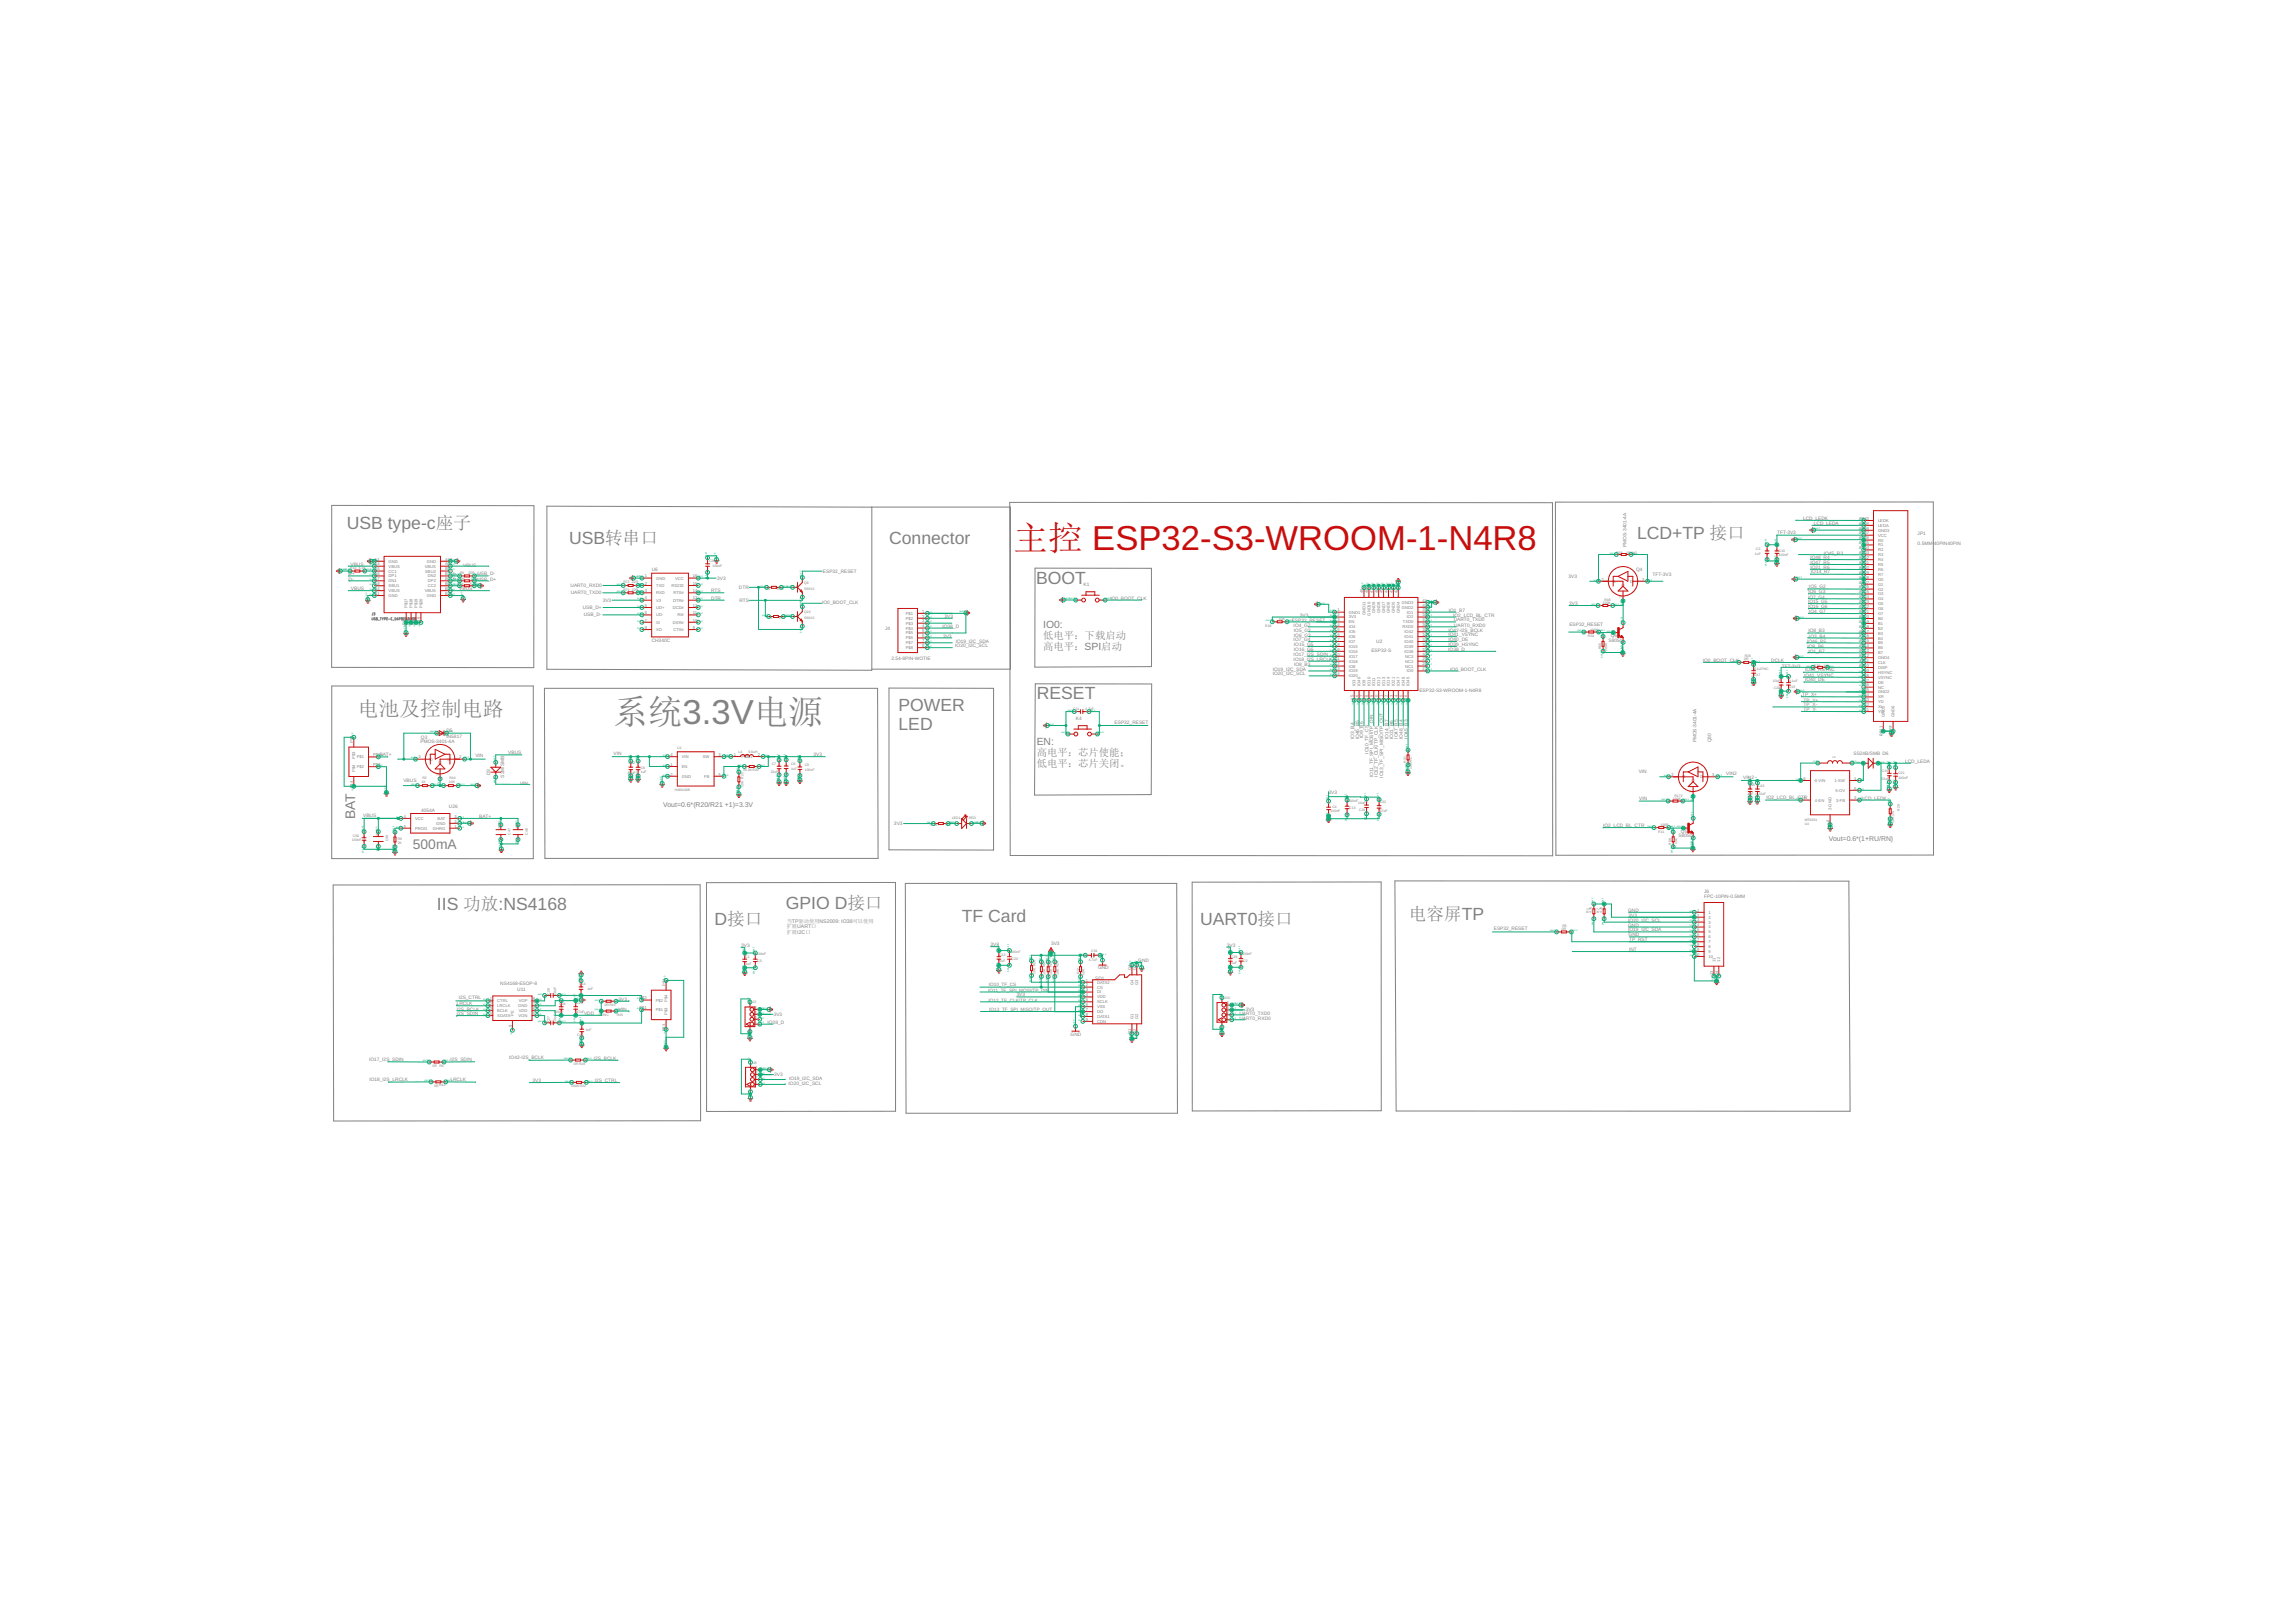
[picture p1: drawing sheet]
<svg xmlns="http://www.w3.org/2000/svg" width="1189mm" height="841mm" viewBox="0 0 1189 841" stroke-linecap="round" stroke-linejoin="round" font-family="sans-serif">
<defs><g id="words">
<text font-size="17.9" fill="#c90d0c" x="525" y="285">主控 ESP32-S3-WROOM-1-N4R8</text>
<text font-size="17.9" fill="#808080" x="318" y="375">系统3.3V电源</text>
<text font-size="10.8" fill="#808080" x="186" y="371">电池及控制电路</text>
<g font-size="9.1" fill="#808080">
<text x="180" y="274">USB type-c座子</text>
<text x="295" y="282">USB转串口</text>
<text x="461" y="282">Connector</text>
<text x="848" y="279">LCD+TP 接口</text>
<text x="537" y="302">BOOT</text>
<text x="537" y="362">RESET</text>
<text x="466" y="369">POWER</text>
<text x="466" y="378">LED</text>
<text x="226" y="472">IIS 功放:NS4168</text>
<text x="407" y="471">GPIO D接口</text>
<text x="370" y="479">D接口</text>
<text x="498" y="478">TF Card</text>
<text x="622" y="479">UART0接口</text>
<text x="730" y="477">电容屏TP</text>
</g>
<g font-size="7.2" fill="#808080">
<text x="184" y="425" transform="rotate(-90 184 425)">BAT</text>
<text x="214" y="440">500mA</text>
</g>
<g font-size="5.4" fill="#808080">
<text x="541" y="325">IO0:</text>
<text x="541" y="331">低电平：下载启动</text>
<text x="541" y="337">高电平：SPI启动</text>
<text x="537" y="386">EN:</text>
<text x="537" y="392">高电平：芯片使能；</text>
<text x="537" y="397">低电平：芯片关闭。</text>
</g>
<g font-size="3.6" fill="#808080">
<text x="344" y="418">Vout=0.6*(R20/R21 +1)=3.3V</text>
<text x="948" y="436">Vout=0.6*(1+RU/RN)</text>
</g>
<g font-size="2.7" fill="#808080">
<text x="408" y="478">当TP驱动使用NS2009: IO38可以使用</text>
<text x="408" y="481">扩展UART口</text>
<text x="408" y="484">扩展I2C口</text>
</g>
<g font-size="2.5" fill="#808080">
<text x="934" y="269">LCD_LEDK</text>
<text x="940" y="272">LCD_LEDA</text>
<text x="921" y="277">TFT-3V3</text>
<text x="994" y="277">JP1</text>
<text x="843" y="283" transform="rotate(-90 843 283)">PMOS-3401-4A</text>
<text x="945" y="287">IO45_R3</text>
<text x="994" y="282">0.5MM-40PIN40PIN</text>
<text x="182" y="293">VBUS</text>
<text x="240" y="294">VBUS</text>
<text x="938" y="290">IO48_R4</text>
<text x="938" y="292">IO47_R5</text>
<text x="181" y="298">D+</text>
<text x="234" y="299">D-</text>
<text x="247" y="298">USB_D-</text>
<text x="338" y="296">U6</text>
<text x="426" y="297">ESP32_RESET</text>
<text x="813" y="299">3V3</text>
<text x="848" y="296">Q4</text>
<text x="856" y="299">TFT-3V3</text>
<text x="938" y="295">IO21_R6</text>
<text x="939" y="297">IO14_R7</text>
<text x="181" y="301">D-</text>
<text x="182" y="306">VBUS</text>
<text x="235" y="301">D+</text>
<text x="238" y="306">VBUS</text>
<text x="247" y="301">USB_D+</text>
<text x="296" y="304">UART0_RXD0</text>
<text x="372" y="300">3V3</text>
<text x="383" y="305">DTR</text>
<text x="562" y="304">K1</text>
<text x="938" y="305">IO5_G2</text>
<text x="296" y="308">UART0_TXD0</text>
<text x="312" y="312">3V3</text>
<text x="369" y="311">DTR</text>
<text x="369" y="307">RTS</text>
<text x="383" y="312">RTS</text>
<text x="575" y="311">IO0_BOOT_CLK</text>
<text x="937" y="310">IO7_G4</text>
<text x="937" y="307">IO6_G3</text>
<text x="302" y="315">USB_D+</text>
<text x="426" y="313">IO0_BOOT_CLK</text>
<text x="751" y="317">IO1_B7</text>
<text x="813" y="313">3V3</text>
<text x="937" y="312">IO15_G5</text>
<text x="937" y="315">IO16_G6</text>
<text x="938" y="318">IO4_G7</text>
<text x="303" y="319">USB_D-</text>
<text x="489" y="320">3V3</text>
<text x="669" y="323">ESP32_RESET</text>
<text x="674" y="319">3V3</text>
<text x="753" y="320">IO2_LCD_BL_CTR</text>
<text x="753" y="322">UART0_TXD0</text>
<text x="459" y="327">J4</text>
<text x="488" y="325">IO38_D</text>
<text x="670" y="325">IO4_G7</text>
<text x="671" y="327">IO5_G2</text>
<text x="671" y="330">IO6_G3</text>
<text x="751" y="330">IO41_VSYNC</text>
<text x="751" y="327">IO42-I2S_BCLK</text>
<text x="754" y="325">UART0_RXD0</text>
<text x="813" y="324">ESP32_RESET</text>
<text x="937" y="328">IO8_B3</text>
<text x="338" y="333">CH340C</text>
<text x="489" y="331">3V3</text>
<text x="495" y="335">IO20_I2C_SCL</text>
<text x="495" y="333">IO19_I2C_SDA</text>
<text x="670" y="332">IO7_G4</text>
<text x="671" y="335">IO15_G5</text>
<text x="713" y="333">U2</text>
<text x="751" y="335">IO39_HSYNC</text>
<text x="751" y="332">IO40_DE</text>
<text x="834" y="333">S8050</text>
<text x="835" y="330">Q6</text>
<text x="936" y="333">IO46_B5</text>
<text x="937" y="336">IO9_B6</text>
<text x="938" y="331">IO3_B4</text>
<text x="462" y="342">2.54-8PIN-WOTIE</text>
<text x="670" y="340">IO17_I2S_SDIN</text>
<text x="671" y="337">IO16_G6</text>
<text x="711" y="338">ESP32-S</text>
<text x="751" y="337">IO38_D</text>
<text x="937" y="338">IO1_B7</text>
<text x="660" y="348">IO19_I2C_SDA</text>
<text x="670" y="342">IO18_I2S_LRCLK</text>
<text x="671" y="345">IO8_B3</text>
<text x="752" y="348">IO0_BOOT_CLK</text>
<text x="883" y="343">IO0_BOOT_CLK</text>
<text x="918" y="343">DCLK</text>
<text x="923" y="346">TFT-3V3</text>
<text x="935" y="348">IO39_HSYNC</text>
<text x="660" y="350">IO20_I2C_SCL</text>
<text x="935" y="351">IO41_VSYNC</text>
<text x="935" y="353">IO40_DE</text>
<text x="736" y="358">ESP32-S3-WROOM-1-N4R8</text>
<text x="934" y="361">TP_X+</text>
<text x="935" y="364">TP_Y+</text>
<text x="935" y="368">TP_Y-</text>
<text x="935" y="366">TP_X-</text>
<text x="558" y="373">K4</text>
<text x="578" y="375">ESP32_RESET</text>
<text x="218" y="383">Q3</text>
<text x="231" y="382">IN5817</text>
<text x="231" y="379">D5</text>
<text x="702" y="383" transform="rotate(-90 702 383)">IO3_B4</text>
<text x="704" y="383" transform="rotate(-90 704 383)">IO46_B5</text>
<text x="707" y="382" transform="rotate(-90 707 382)">IO9_B6</text>
<text x="720" y="383" transform="rotate(-90 720 383)">IO14_R7</text>
<text x="722" y="383" transform="rotate(-90 722 383)">IO21_R6</text>
<text x="724" y="383" transform="rotate(-90 724 383)">IO47_R5</text>
<text x="727" y="383" transform="rotate(-90 727 383)">IO48_R4</text>
<text x="730" y="383" transform="rotate(-90 730 383)">IO45_R3</text>
<text x="218" y="385">PMOS-3401-4A</text>
<text x="879" y="385" transform="rotate(-90 879 385)">PMOS-3401-4A</text>
<text x="887" y="385" transform="rotate(-90 887 385)">Q30</text>
<text x="197" y="392">BAT+</text>
<text x="246" y="392">VIN</text>
<text x="263" y="391">VBUS</text>
<text x="318" y="391">VIN</text>
<text x="422" y="392">3V3</text>
<text x="709" y="391" transform="rotate(-90 709 391)">IO10_TF_CS</text>
<text x="961" y="391">SS24B/SMB D6</text>
<text x="987" y="395">LCD_LEDA</text>
<text x="254" y="402" transform="rotate(-90 254 402)">D3</text>
<text x="849" y="401">VIN</text>
<text x="895" y="402">VIN2</text>
<text x="209" y="405">VBUS</text>
<text x="261" y="403" transform="rotate(-90 261 403)">S2M/SMB</text>
<text x="270" y="407">VIN</text>
<text x="712" y="403" transform="rotate(-90 712 403)">IO11_TF_SPI_MOSI/TP_DIN</text>
<text x="714" y="403" transform="rotate(-90 714 403)">IO12_TF_CLK/TP_CLK</text>
<text x="717" y="403" transform="rotate(-90 717 403)">IO13_TF_SPI_MISO/TP_OUT</text>
<text x="903" y="404">VIN2</text>
<text x="689" y="411">3V3</text>
<text x="915" y="414">IO2_LCD_BL_CTR</text>
<text x="233" y="419">U26</text>
<text x="849" y="415">VIN</text>
<text x="965" y="414">LCD_LEDK</text>
<text x="188" y="423">VBUS</text>
<text x="218" y="421">4054A</text>
<text x="248" y="424">BAT+</text>
<text x="463" y="427">3V3</text>
<text x="831" y="428">IO2_LCD_BL_CTR</text>
<text x="871" y="432">Q5</text>
<text x="870" y="434">S8050</text>
<text x="883" y="465">FPC-10PIN-0.5MM</text>
<text x="883" y="463">J6</text>
<text x="844" y="473">GND</text>
<text x="844" y="478">IO20_I2C_SCL</text>
<text x="844" y="475">3V3</text>
<text x="774" y="482">ESP32_RESET</text>
<text x="844" y="480">GND</text>
<text x="844" y="482">IO19_I2C_SDA</text>
<text x="844" y="485">GND</text>
<text x="384" y="491">3V3</text>
<text x="513" y="490">3V3</text>
<text x="545" y="490">3V3</text>
<text x="636" y="491">3V3</text>
<text x="844" y="487">TP_RST</text>
<text x="844" y="493">INT</text>
<text x="569" y="502">GND</text>
<text x="590" y="499">GND</text>
<text x="568" y="508">SD1</text>
<text x="259" y="511">NS4168-ESOP-8</text>
<text x="268" y="514">U11</text>
<text x="237" y="521">LRCLK</text>
<text x="238" y="518">I2S_CTRL</text>
<text x="321" y="519">3V3</text>
<text x="237" y="526">I2S_SDIN</text>
<text x="237" y="524">I2S_BCLK</text>
<text x="303" y="526">VDD</text>
<text x="321" y="524">VIN</text>
<text x="401" y="526">3V3</text>
<text x="642" y="526">UART0_TXD0</text>
<text x="646" y="524">3V3</text>
<text x="398" y="531">IO38_D</text>
<text x="642" y="528">UART0_RXD0</text>
<text x="555" y="537">GND</text>
<text x="191" y="550">IO17_I2S_SDIN</text>
<text x="233" y="550">I2S_SDIN</text>
<text x="264" y="549">IO42-I2S_BCLK</text>
<text x="308" y="549">I2S_BCLK</text>
<text x="401" y="557">3V3</text>
<text x="191" y="560">IO18_I2S_LRCLK</text>
<text x="233" y="560">LRCLK</text>
<text x="276" y="560">3V3</text>
<text x="308" y="561">I2S_CTRL</text>
<text x="409" y="562">IO20_I2C_SCL</text>
<text x="409" y="560">IO19_I2C_SDA</text>
</g>
<g font-size="2.4" fill="#808080">
<text x="512" y="514">IO11_TF_SPI_MOSI/TP_DIN</text>
<text x="512" y="511">IO10_TF_CS</text>
<text x="512" y="519">IO12_TF_CLK/TP_CLK</text>
<text x="527" y="516">3V3</text>
<text x="513" y="524">IO13_TF_SPI_MISO/TP_OUT</text>
</g>
<g font-size="2.1" fill="#808080">
<text x="964" y="269">P$40</text>
<text x="964" y="274">P$38</text>
<text x="964" y="272">P$39</text>
<text x="973" y="270">LEDK</text>
<text x="973" y="276">GND3</text>
<text x="973" y="273">LEDA</text>
<text x="964" y="280">P$36</text>
<text x="964" y="277">P$37</text>
<text x="973" y="281">R0</text>
<text x="973" y="278">VCC</text>
<text x="964" y="287">P$33</text>
<text x="964" y="285">P$</text>
<text x="964" y="282">P$</text>
<text x="966" y="285">34</text>
<text x="966" y="282">35</text>
<text x="973" y="286">R2</text>
<text x="973" y="283">R1</text>
<text x="194" y="290">A1</text>
<text x="194" y="293">A4</text>
<text x="201" y="292">GND</text>
<text x="221" y="292">GND</text>
<text x="231" y="293">A9</text>
<text x="231" y="290">A12</text>
<text x="964" y="290">P$32</text>
<text x="964" y="292">P$31</text>
<text x="973" y="288">R3</text>
<text x="973" y="291">R4</text>
<text x="973" y="293">R5</text>
<text x="194" y="296">A5</text>
<text x="194" y="298">A6</text>
<text x="201" y="294">VBUS</text>
<text x="201" y="297">CC1</text>
<text x="201" y="299">DP1</text>
<text x="220" y="294">VBUS</text>
<text x="220" y="297">SBU2</text>
<text x="222" y="299">DN2</text>
<text x="231" y="298">B7</text>
<text x="231" y="296">B8</text>
<text x="334" y="299">1</text>
<text x="359" y="299">16</text>
<text x="964" y="295">P$30</text>
<text x="964" y="297">P$29</text>
<text x="964" y="300">P$28</text>
<text x="973" y="296">R6</text>
<text x="973" y="298">R7</text>
<text x="194" y="301">A7</text>
<text x="194" y="303">A8</text>
<text x="194" y="306">B4</text>
<text x="201" y="302">DN1</text>
<text x="201" y="304">SBU1</text>
<text x="222" y="304">CC2</text>
<text x="222" y="302">DP2</text>
<text x="231" y="306">B9</text>
<text x="231" y="303">B5</text>
<text x="231" y="301">B6</text>
<text x="334" y="303">2</text>
<text x="340" y="300">GND</text>
<text x="340" y="304">TXD</text>
<text x="348" y="304">RS232</text>
<text x="350" y="300">VCC</text>
<text x="359" y="303">15</text>
<text x="830" y="301">2</text>
<text x="836" y="302">S</text>
<text x="842" y="304" transform="rotate(-90 842 304)">G</text>
<text x="845" y="302">D</text>
<text x="851" y="301">3</text>
<text x="964" y="305">P$26</text>
<text x="964" y="302">P$</text>
<text x="966" y="302">27</text>
<text x="973" y="303">G1</text>
<text x="973" y="301">G0</text>
<text x="194" y="308">B1</text>
<text x="201" y="307">VBUS</text>
<text x="201" y="309">GND</text>
<text x="220" y="307">VBUS</text>
<text x="221" y="309">GND</text>
<text x="231" y="308">B12</text>
<text x="334" y="307">3</text>
<text x="334" y="311">4</text>
<text x="340" y="308">RXD</text>
<text x="340" y="312">V3</text>
<text x="349" y="312">DTR#</text>
<text x="349" y="308">RTS#</text>
<text x="359" y="311">13</text>
<text x="359" y="307">14</text>
<text x="707" y="307" transform="rotate(-90 707 307)">49</text>
<text x="709" y="307" transform="rotate(-90 709 307)">48</text>
<text x="712" y="307" transform="rotate(-90 712 307)">47</text>
<text x="714" y="307" transform="rotate(-90 714 307)">46</text>
<text x="717" y="307" transform="rotate(-90 717 307)">45</text>
<text x="719" y="307" transform="rotate(-90 719 307)">44</text>
<text x="722" y="307" transform="rotate(-90 722 307)">43</text>
<text x="724" y="307" transform="rotate(-90 724 307)">42</text>
<text x="737" y="312">41</text>
<text x="841" y="310" transform="rotate(-90 841 310)">1</text>
<text x="964" y="307">P$25</text>
<text x="964" y="310">P$24</text>
<text x="973" y="309">G3</text>
<text x="973" y="311">G4</text>
<text x="973" y="306">G2</text>
<text x="211" y="315" transform="rotate(-90 211 315)">P$17</text>
<text x="214" y="315" transform="rotate(-90 214 315)">P$18</text>
<text x="216" y="315" transform="rotate(-90 216 315)">P$19</text>
<text x="219" y="315" transform="rotate(-90 219 315)">P$20</text>
<text x="334" y="314">5</text>
<text x="340" y="316">UD+</text>
<text x="349" y="316">DCD#</text>
<text x="359" y="314">12</text>
<text x="478" y="317">1</text>
<text x="693" y="317">1</text>
<text x="699" y="318">GND1</text>
<text x="713" y="318" transform="rotate(-90 713 318)">GND9</text>
<text x="715" y="318" transform="rotate(-90 715 318)">GND8</text>
<text x="718" y="318" transform="rotate(-90 718 318)">GND7</text>
<text x="720" y="318" transform="rotate(-90 720 318)">GND6</text>
<text x="723" y="318" transform="rotate(-90 723 318)">GND5</text>
<text x="725" y="318" transform="rotate(-90 725 318)">GND4</text>
<text x="727" y="315">GND2</text>
<text x="727" y="313">GND3</text>
<text x="729" y="318">IO1</text>
<text x="737" y="317">39</text>
<text x="737" y="314">40</text>
<text x="964" y="313">P$23</text>
<text x="964" y="315">P$22</text>
<text x="964" y="318">P$21</text>
<text x="973" y="314">G5</text>
<text x="973" y="316">G6</text>
<text x="210" y="324" transform="rotate(-90 210 324)">P$6</text>
<text x="213" y="324" transform="rotate(-90 213 324)">P</text>
<text x="213" y="322" transform="rotate(-90 213 322)">$7</text>
<text x="215" y="324" transform="rotate(-90 215 324)">P</text>
<text x="215" y="322" transform="rotate(-90 215 322)">$8</text>
<text x="218" y="324" transform="rotate(-90 218 324)">P</text>
<text x="218" y="322" transform="rotate(-90 218 322)">$9</text>
<text x="334" y="318">6</text>
<text x="334" y="322">7</text>
<text x="340" y="319">UD-</text>
<text x="340" y="323">XI</text>
<text x="349" y="323">DSR#</text>
<text x="351" y="319">RI#</text>
<text x="359" y="322">10</text>
<text x="359" y="318">11</text>
<text x="469" y="319">P$1</text>
<text x="469" y="321">P$2</text>
<text x="469" y="324">P$3</text>
<text x="478" y="320">2</text>
<text x="478" y="323">3</text>
<text x="693" y="319">2</text>
<text x="693" y="322">3</text>
<text x="699" y="320">3V3</text>
<text x="699" y="323">EN</text>
<text x="708" y="319" transform="rotate(-90 708 319)">GND11</text>
<text x="710" y="319" transform="rotate(-90 710 319)">GND10</text>
<text x="727" y="323">TXD0</text>
<text x="729" y="320">IO2</text>
<text x="737" y="322">37</text>
<text x="737" y="319">38</text>
<text x="964" y="320">P$20</text>
<text x="964" y="323">P$</text>
<text x="966" y="323">19</text>
<text x="973" y="319">G7</text>
<text x="973" y="321">B0</text>
<text x="973" y="324">B1</text>
<text x="334" y="326">8</text>
<text x="340" y="327">XO</text>
<text x="349" y="327">CTS#</text>
<text x="359" y="326">9</text>
<text x="469" y="326">P$4</text>
<text x="469" y="329">P$5</text>
<text x="478" y="325">4</text>
<text x="478" y="328">5</text>
<text x="693" y="324">4</text>
<text x="693" y="327">5</text>
<text x="693" y="330">6</text>
<text x="699" y="326">IO4</text>
<text x="699" y="328">IO5</text>
<text x="727" y="326">RXD0</text>
<text x="728" y="328">IO42</text>
<text x="737" y="330">34</text>
<text x="737" y="327">35</text>
<text x="737" y="324">36</text>
<text x="964" y="325">P$</text>
<text x="964" y="328">P$17</text>
<text x="966" y="325">18</text>
<text x="973" y="326">B2</text>
<text x="973" y="329">B3</text>
<text x="469" y="331">P$6</text>
<text x="469" y="334">P$7</text>
<text x="478" y="330">6</text>
<text x="478" y="333">7</text>
<text x="478" y="335">8</text>
<text x="693" y="332">7</text>
<text x="693" y="335">8</text>
<text x="699" y="331">IO6</text>
<text x="699" y="333">IO7</text>
<text x="699" y="336">IO15</text>
<text x="728" y="336">IO39</text>
<text x="728" y="333">IO40</text>
<text x="728" y="331">IO41</text>
<text x="737" y="335">32</text>
<text x="737" y="332">33</text>
<text x="964" y="330">P$16</text>
<text x="964" y="333">P$15</text>
<text x="964" y="335">P$14</text>
<text x="973" y="331">B4</text>
<text x="973" y="334">B5</text>
<text x="469" y="336">P$8</text>
<text x="692" y="340">10</text>
<text x="693" y="337">9</text>
<text x="699" y="338">IO16</text>
<text x="699" y="341">IO17</text>
<text x="728" y="338">IO38</text>
<text x="728" y="341">NC3</text>
<text x="737" y="340">30</text>
<text x="737" y="337">31</text>
<text x="964" y="338">P$13</text>
<text x="964" y="340">P$12</text>
<text x="973" y="337">B6</text>
<text x="973" y="339">B7</text>
<text x="973" y="342">GND4</text>
<text x="692" y="345">12</text>
<text x="692" y="347">13</text>
<text x="692" y="342">11</text>
<text x="699" y="343">IO18</text>
<text x="699" y="346">IO8</text>
<text x="728" y="346">NC1</text>
<text x="728" y="343">NC2</text>
<text x="737" y="347">27</text>
<text x="737" y="345">28</text>
<text x="737" y="342">29</text>
<text x="964" y="346">P$10</text>
<text x="964" y="343">P$11</text>
<text x="973" y="344">CLK</text>
<text x="973" y="347">DISP</text>
<text x="692" y="350">14</text>
<text x="699" y="348">IO19</text>
<text x="699" y="351">IO20</text>
<text x="729" y="348">IO0</text>
<text x="965" y="348">P$9</text>
<text x="965" y="351">P$8</text>
<text x="965" y="353">P$7</text>
<text x="973" y="349">HSYNC</text>
<text x="973" y="352">VSYNC</text>
<text x="703" y="355" transform="rotate(-90 703 355)">IO3</text>
<text x="705" y="355" transform="rotate(-90 705 355)">IO46</text>
<text x="708" y="355" transform="rotate(-90 708 355)">IO9</text>
<text x="710" y="355" transform="rotate(-90 710 355)">IO10</text>
<text x="713" y="355" transform="rotate(-90 713 355)">IO11</text>
<text x="715" y="355" transform="rotate(-90 715 355)">IO12</text>
<text x="718" y="355" transform="rotate(-90 718 355)">IO13</text>
<text x="720" y="355" transform="rotate(-90 720 355)">IO14</text>
<text x="723" y="355" transform="rotate(-90 723 355)">IO21</text>
<text x="725" y="355" transform="rotate(-90 725 355)">IO47</text>
<text x="728" y="355" transform="rotate(-90 728 355)">IO48</text>
<text x="731" y="355" transform="rotate(-90 731 355)">IO45</text>
<text x="965" y="358">P$5</text>
<text x="965" y="356">P$6</text>
<text x="973" y="359">GND2</text>
<text x="973" y="354">DE</text>
<text x="973" y="357">NC</text>
<text x="701" y="363" transform="rotate(-90 701 363)">15</text>
<text x="704" y="363" transform="rotate(-90 704 363)">16</text>
<text x="707" y="363" transform="rotate(-90 707 363)">17</text>
<text x="709" y="363" transform="rotate(-90 709 363)">18</text>
<text x="712" y="363" transform="rotate(-90 712 363)">19</text>
<text x="714" y="363" transform="rotate(-90 714 363)">20</text>
<text x="717" y="363" transform="rotate(-90 717 363)">21</text>
<text x="719" y="363" transform="rotate(-90 719 363)">22</text>
<text x="722" y="363" transform="rotate(-90 722 363)">23</text>
<text x="724" y="363" transform="rotate(-90 724 363)">24</text>
<text x="727" y="363" transform="rotate(-90 727 363)">25</text>
<text x="729" y="363" transform="rotate(-90 729 363)">26</text>
<text x="965" y="361">P$4</text>
<text x="965" y="363">P$3</text>
<text x="965" y="366">P$2</text>
<text x="973" y="362">XR</text>
<text x="973" y="364">YD</text>
<text x="965" y="368">P$1</text>
<text x="973" y="367">XL</text>
<text x="973" y="370">YU</text>
<text x="977" y="371" transform="rotate(-90 977 371)">GND5</text>
<text x="982" y="371" transform="rotate(-90 982 371)">GND6</text>
<text x="976" y="381" transform="rotate(-90 976 381)">P$41</text>
<text x="981" y="381" transform="rotate(-90 981 381)">P$</text>
<text x="981" y="379" transform="rotate(-90 981 379)">42</text>
<text x="183" y="385" transform="rotate(-90 183 385)">P$3</text>
<text x="184" y="393" transform="rotate(-90 184 393)">P$3</text>
<text x="185" y="393">P$1</text>
<text x="193" y="392">P$1</text>
<text x="217" y="393">3</text>
<text x="223" y="394">D</text>
<text x="232" y="394">S</text>
<text x="238" y="393">2</text>
<text x="348" y="392">4</text>
<text x="353" y="393">VIN</text>
<text x="364" y="393">SW</text>
<text x="372" y="392">3</text>
<text x="380" y="392">1</text>
<text x="384" y="393">P$P2$1</text>
<text x="393" y="392">2</text>
<text x="184" y="400" transform="rotate(-90 184 400)">P$4</text>
<text x="185" y="398">P$2</text>
<text x="193" y="397">P$2</text>
<text x="228" y="402" transform="rotate(-90 228 402)">1</text>
<text x="229" y="396" transform="rotate(-90 229 396)">G</text>
<text x="348" y="397">1</text>
<text x="348" y="402">2</text>
<text x="353" y="398">EN</text>
<text x="372" y="402">5</text>
<text x="183" y="407" transform="rotate(-90 183 407)">$4</text>
<text x="353" y="403">GND</text>
<text x="365" y="403">FB</text>
<text x="866" y="402">2</text>
<text x="872" y="403">S</text>
<text x="878" y="405" transform="rotate(-90 878 405)">G</text>
<text x="881" y="403">D</text>
<text x="887" y="402">3</text>
<text x="935" y="404">6</text>
<text x="941" y="405">6-VIN</text>
<text x="951" y="405">1-SW</text>
<text x="961" y="404">1</text>
<text x="183" y="408" transform="rotate(-90 183 408)">P</text>
<text x="877" y="411" transform="rotate(-90 877 411)">1</text>
<text x="951" y="410">5-OV</text>
<text x="961" y="409">5</text>
<text x="935" y="414">4</text>
<text x="941" y="415">4-EN</text>
<text x="949" y="420" transform="rotate(-90 949 420)">2-GND</text>
<text x="952" y="415">3-FB</text>
<text x="961" y="414">3</text>
<text x="209" y="424">4</text>
<text x="215" y="425">VCC</text>
<text x="227" y="425">BAT</text>
<text x="235" y="424">3</text>
<text x="948" y="426" transform="rotate(-90 948 426)">2</text>
<text x="209" y="429">5</text>
<text x="215" y="430">PROG</text>
<text x="224" y="430">GHRG</text>
<text x="226" y="427">GND</text>
<text x="235" y="429">1</text>
<text x="235" y="426">2</text>
<text x="880" y="472">1</text>
<text x="885" y="474">1</text>
<text x="880" y="475">2</text>
<text x="880" y="477">3</text>
<text x="885" y="476">2</text>
<text x="885" y="479">3</text>
<text x="880" y="480">4</text>
<text x="880" y="483">5</text>
<text x="880" y="485">6</text>
<text x="885" y="481">4</text>
<text x="885" y="484">5</text>
<text x="880" y="488">7</text>
<text x="880" y="490">8</text>
<text x="885" y="486">6</text>
<text x="885" y="489">7</text>
<text x="885" y="491">8</text>
<text x="878" y="495">10</text>
<text x="880" y="493">9</text>
<text x="885" y="494">9</text>
<text x="885" y="496">10</text>
<text x="586" y="503" transform="rotate(-90 586 503)">G4</text>
<text x="589" y="503" transform="rotate(-90 589 503)">G3</text>
<text x="889" y="498" transform="rotate(-90 889 498)">11</text>
<text x="892" y="498" transform="rotate(-90 892 498)">12</text>
<text x="563" y="509">1</text>
<text x="569" y="510">DATA2</text>
<text x="888" y="505" transform="rotate(-90 888 505)">13</text>
<text x="890" y="505" transform="rotate(-90 890 505)">14</text>
<text x="345" y="511" transform="rotate(-90 345 511)">P$4</text>
<text x="563" y="511">2</text>
<text x="563" y="514">3</text>
<text x="569" y="512">CS</text>
<text x="569" y="515">DI</text>
<text x="587" y="510" transform="rotate(-90 587 510)">G4</text>
<text x="590" y="510" transform="rotate(-90 590 510)">G3</text>
<text x="254" y="518">1</text>
<text x="254" y="521">2</text>
<text x="258" y="519">CTRL</text>
<text x="258" y="522">LRCLK</text>
<text x="269" y="522">GND</text>
<text x="269" y="519">VOP</text>
<text x="276" y="521">7</text>
<text x="276" y="518">8</text>
<text x="331" y="518">P</text>
<text x="333" y="518">$2</text>
<text x="340" y="519">P$2</text>
<text x="346" y="519" transform="rotate(-90 346 519)">P$4</text>
<text x="563" y="516">4</text>
<text x="563" y="519">5</text>
<text x="563" y="521">6</text>
<text x="569" y="517">VDD</text>
<text x="569" y="520">SCLK</text>
<text x="636" y="520">4</text>
<text x="254" y="523">3</text>
<text x="254" y="526">4</text>
<text x="258" y="524">BCLK</text>
<text x="258" y="527">SDATA</text>
<text x="266" y="526" transform="rotate(-90 266 526)">PE</text>
<text x="269" y="527">VON</text>
<text x="269" y="524">VDD</text>
<text x="276" y="526">5</text>
<text x="276" y="523">6</text>
<text x="331" y="523">P$1</text>
<text x="340" y="524">P$1</text>
<text x="346" y="526" transform="rotate(-90 346 526)">P$3</text>
<text x="391" y="528">2</text>
<text x="391" y="525">3</text>
<text x="391" y="523">4</text>
<text x="563" y="524">7</text>
<text x="563" y="526">8</text>
<text x="569" y="522">VSS</text>
<text x="569" y="525">DO</text>
<text x="569" y="528">DATA1</text>
<text x="636" y="526">2</text>
<text x="636" y="523">3</text>
<text x="265" y="532" transform="rotate(-90 265 532)">9</text>
<text x="391" y="530">1</text>
<text x="563" y="529">9</text>
<text x="569" y="530">CDN</text>
<text x="587" y="528" transform="rotate(-90 587 528)">G1</text>
<text x="590" y="528" transform="rotate(-90 590 528)">G2</text>
<text x="636" y="528">1</text>
<text x="345" y="534" transform="rotate(-90 345 534)">P$3</text>
<text x="586" y="536" transform="rotate(-90 586 536)">G1</text>
<text x="589" y="536" transform="rotate(-90 589 536)">G2</text>
<text x="391" y="557">3</text>
<text x="391" y="554">4</text>
<text x="391" y="562">1</text>
<text x="391" y="559">2</text>
</g>
<g font-size="1.8" fill="#808080">
<text x="838" y="287">R56</text>
<text x="843" y="287">0R/NC</text>
<text x="909" y="287">1uF</text>
<text x="910" y="285">C3</text>
<text x="922" y="286">C10</text>
<text x="367" y="291">C26</text>
<text x="922" y="288">100nF</text>
<text x="182" y="295">R13</text>
<text x="186" y="295">5.1K</text>
<text x="238" y="297">R8</text>
<text x="243" y="297">22R</text>
<text x="369" y="294">100nF</text>
<text x="237" y="303">R14</text>
<text x="238" y="301">R9</text>
<text x="244" y="303">5.1K</text>
<text x="244" y="301">22R</text>
<text x="323" y="302">R72</text>
<text x="328" y="302">22R</text>
<text x="397" y="306">1K</text>
<text x="403" y="306">R75</text>
<text x="417" y="306">S9013</text>
<text x="417" y="303">Q9</text>
<text x="323" y="306">R71</text>
<text x="328" y="306">22R</text>
<text x="831" y="311">R48</text>
<text x="417" y="318">Q10</text>
<text x="831" y="313">100K</text>
<text x="398" y="321">1K</text>
<text x="404" y="321">R74</text>
<text x="417" y="321">S9013</text>
<text x="663" y="321">10K</text>
<text x="656" y="325">R18</text>
<text x="824" y="327">100K</text>
<text x="823" y="330">R54</text>
<text x="830" y="336" transform="rotate(-90 830 336)">R55</text>
<text x="833" y="337" transform="rotate(-90 833 337)">100K</text>
<text x="904" y="341">R26</text>
<text x="904" y="342">0R</text>
<text x="909" y="347">0.1uF/NC</text>
<text x="940" y="345">R25</text>
<text x="945" y="346">10K</text>
<text x="909" y="350">C17</text>
<text x="919" y="353">10uF</text>
<text x="927" y="353">0.1uF</text>
<text x="919" y="357">C23</text>
<text x="927" y="357">C15</text>
<text x="556" y="368">C11</text>
<text x="562" y="368">4.7uF</text>
<text x="351" y="388">U1</text>
<text x="383" y="390">L4</text>
<text x="388" y="390">5.6uH</text>
<text x="729" y="395" transform="rotate(-90 729 395)">R31</text>
<text x="325" y="401">22</text>
<text x="326" y="396">C</text>
<text x="327" y="396">42</text>
<text x="327" y="401">uF</text>
<text x="332" y="401">1uF</text>
<text x="332" y="398">C6</text>
<text x="385" y="400">45.3KR20</text>
<text x="399" y="401">22uF</text>
<text x="400" y="396">C7</text>
<text x="410" y="399">1uF</text>
<text x="410" y="396">C8</text>
<text x="417" y="399">100nF</text>
<text x="417" y="397">C9</text>
<text x="732" y="398" transform="rotate(-90 732 398)">10K/NC</text>
<text x="975" y="400">C19</text>
<text x="984" y="401">C21</text>
<text x="218" y="406">1K</text>
<text x="219" y="404">R2</text>
<text x="233" y="406">10K</text>
<text x="233" y="404">R44</text>
<text x="385" y="408" transform="rotate(-90 385 408)">10K R21</text>
<text x="906" y="407">C</text>
<text x="907" y="407">18</text>
<text x="911" y="408">C43</text>
<text x="975" y="404">22uF</text>
<text x="984" y="403">100nF</text>
<text x="350" y="410">HM3416B</text>
<text x="868" y="413">R172</text>
<text x="906" y="412">1uF</text>
<text x="911" y="412">22uF</text>
<text x="691" y="419">C4</text>
<text x="699" y="416">100nF</text>
<text x="699" y="419">C13</text>
<text x="704" y="417">10uF</text>
<text x="715" y="416">C32</text>
<text x="867" y="414">100K</text>
<text x="493" y="424">LED1</text>
<text x="502" y="424">RED</text>
<text x="690" y="421">100nF</text>
<text x="704" y="420">C31</text>
<text x="715" y="421">47uF</text>
<text x="935" y="425">MT9201</text>
<text x="985" y="420" transform="rotate(-90 985 420)">R29</text>
<text x="260" y="430" transform="rotate(-90 260 430)">10uF</text>
<text x="268" y="430" transform="rotate(-90 268 430)">10uF</text>
<text x="482" y="428">4.7K</text>
<text x="490" y="428">R3</text>
<text x="859" y="432">R11</text>
<text x="861" y="428">100R</text>
<text x="935" y="427">U4</text>
<text x="982" y="426" transform="rotate(-90 982 426)">10R 1%</text>
<text x="182" y="436">100nF</text>
<text x="183" y="434">C50</text>
<text x="196" y="434" transform="rotate(-90 196 434)">10uF</text>
<text x="201" y="436" transform="rotate(-90 201 436)">C49</text>
<text x="206" y="437">2K</text>
<text x="206" y="435">R6</text>
<text x="265" y="432" transform="rotate(-90 265 432)">C47</text>
<text x="274" y="432" transform="rotate(-90 274 432)">C48</text>
<text x="866" y="438" transform="rotate(-90 866 438)">R58</text>
<text x="869" y="437" transform="rotate(-90 869 437)">10k</text>
<text x="823" y="473" transform="rotate(-90 823 473)">R1</text>
<text x="825" y="473" transform="rotate(-90 825 473)">4.7K</text>
<text x="829" y="473" transform="rotate(-90 829 473)">R7</text>
<text x="830" y="473" transform="rotate(-90 830 473)">4.7K</text>
<text x="809" y="482">0R</text>
<text x="810" y="480">R5</text>
<text x="386" y="497">C1</text>
<text x="392" y="495">100nF</text>
<text x="518" y="495">C12</text>
<text x="524" y="494">100nF</text>
<text x="524" y="497">C20</text>
<text x="564" y="498">4.7uF</text>
<text x="566" y="493">C54</text>
<text x="638" y="496">C29</text>
<text x="644" y="495">100nF</text>
<text x="386" y="500">1uF</text>
<text x="393" y="499">C5</text>
<text x="518" y="499">1uF</text>
<text x="638" y="500">1uF</text>
<text x="644" y="498">C2</text>
<text x="537" y="504" transform="rotate(-90 537 504)">10K R16</text>
<text x="542" y="505" transform="rotate(-90 542 505)">10K R67</text>
<text x="545" y="505" transform="rotate(-90 545 505)">10K R23</text>
<text x="549" y="505" transform="rotate(-90 549 505)">10K R24</text>
<text x="559" y="505" transform="rotate(-90 559 505)">R17</text>
<text x="562" y="505" transform="rotate(-90 562 505)">10K</text>
<text x="285" y="516" transform="rotate(-90 285 516)">C28</text>
<text x="288" y="515" transform="rotate(-90 288 515)">10uF</text>
<text x="300" y="511">C</text>
<text x="302" y="511">14</text>
<text x="304" y="513">1nF</text>
<text x="290" y="521">C</text>
<text x="291" y="521">24</text>
<text x="299" y="521">C25</text>
<text x="313" y="521">0RR10</text>
<text x="390" y="520">J2</text>
<text x="635" y="518">J10</text>
<text x="287" y="525">1</text>
<text x="288" y="525">00n</text>
<text x="291" y="525">F</text>
<text x="299" y="525">47uF</text>
<text x="310" y="526">0R/NC</text>
<text x="320" y="526">R45</text>
<text x="285" y="530" transform="rotate(-90 285 530)">C27</text>
<text x="288" y="530" transform="rotate(-90 288 530)">10uF</text>
<text x="299" y="537">C16</text>
<text x="304" y="534">1nF</text>
<text x="297" y="552">0RR19</text>
<text x="390" y="551">J8</text>
<text x="224" y="553">0R</text>
<text x="228" y="553">R4</text>
<text x="225" y="563">0RR12</text>
<text x="296" y="563">100KR22</text>
</g>
<text font-size="1.4" fill="#808080" x="950" y="393">L5</text>
<g font-size="1.2" fill="#0dab76">
<text x="964" y="269">io 0</text>
<text x="940" y="274">sup 0</text>
<text x="964" y="274">io 0</text>
<text x="964" y="272">io 0</text>
<text x="915" y="282" transform="rotate(-90 915 282)">pas 1</text>
<text x="921" y="282" transform="rotate(-90 921 282)">pas 1</text>
<text x="931" y="279">sup 0</text>
<text x="964" y="280">io 0</text>
<text x="964" y="277">io 0</text>
<text x="834" y="287">pas 1</text>
<text x="846" y="287">pas 1</text>
<text x="964" y="287">io 0</text>
<text x="964" y="285">io 0</text>
<text x="964" y="282">io 0</text>
<text x="192" y="290">ios0up 0</text>
<text x="192" y="293">io 0</text>
<text x="233" y="290">sup00</text>
<text x="234" y="293">io 0</text>
<text x="234" y="290">io</text>
<text x="366" y="289" transform="rotate(-90 366 289)">pas 1</text>
<text x="371" y="290" transform="rotate(-90 371 290)">sup 0</text>
<text x="915" y="293" transform="rotate(-90 915 293)">pas 1</text>
<text x="921" y="293" transform="rotate(-90 921 293)">pas s1up 0</text>
<text x="964" y="290">io 0</text>
<text x="964" y="292">io 0</text>
<text x="177" y="296">sup 0</text>
<text x="178" y="296">pas 1</text>
<text x="189" y="296">pas i1o 0</text>
<text x="192" y="298">io 0</text>
<text x="234" y="298">iop0as 1</text>
<text x="234" y="296">io 0</text>
<text x="246" y="298">pas 1</text>
<text x="329" y="299">supio00</text>
<text x="362" y="299">io 0</text>
<text x="366" y="300" transform="rotate(-90 366 300)">p</text>
<text x="366" y="299" transform="rotate(-90 366 299)">as 1</text>
<text x="415" y="299" transform="rotate(-90 415 299)">pas 0</text>
<text x="931" y="300">sup 0</text>
<text x="964" y="295">io 0</text>
<text x="964" y="297">io 0</text>
<text x="964" y="300">io 0</text>
<text x="192" y="301">io 0</text>
<text x="192" y="303">io 0</text>
<text x="192" y="306">io 0</text>
<text x="234" y="306">io 0</text>
<text x="234" y="303">iop0as 1</text>
<text x="234" y="301">iop0as 1</text>
<text x="245" y="303">suppas 1</text>
<text x="246" y="301">pas 1</text>
<text x="248" y="303">0</text>
<text x="320" y="303">pas 1</text>
<text x="330" y="303">iop0</text>
<text x="332" y="303">as 1</text>
<text x="362" y="303">io 0</text>
<text x="394" y="304">pas 1</text>
<text x="405" y="304">pasp1as 0</text>
<text x="707" y="304" transform="rotate(-90 707 304)">io 0</text>
<text x="709" y="304" transform="rotate(-90 709 304)">io</text>
<text x="709" y="303" transform="rotate(-90 709 303)">0</text>
<text x="712" y="304" transform="rotate(-90 712 304)">io</text>
<text x="712" y="303" transform="rotate(-90 712 303)">0</text>
<text x="714" y="304" transform="rotate(-90 714 304)">io</text>
<text x="714" y="303" transform="rotate(-90 714 303)">0</text>
<text x="717" y="304" transform="rotate(-90 717 304)">io</text>
<text x="717" y="303" transform="rotate(-90 717 303)">0</text>
<text x="719" y="304" transform="rotate(-90 719 304)">io</text>
<text x="719" y="303" transform="rotate(-90 719 303)">0</text>
<text x="722" y="304" transform="rotate(-90 722 304)">io 0</text>
<text x="724" y="305" transform="rotate(-90 724 305)">suio</text>
<text x="724" y="304" transform="rotate(-90 724 304)">p</text>
<text x="724" y="303" transform="rotate(-90 724 303)">0</text>
<text x="826" y="301">io 0</text>
<text x="854" y="301">io 0</text>
<text x="964" y="305">io 0</text>
<text x="964" y="302">io 0</text>
<text x="190" y="310" transform="rotate(-90 190 310)">sup 0</text>
<text x="192" y="308">io 0</text>
<text x="234" y="308">io 0</text>
<text x="240" y="310" transform="rotate(-90 240 310)">su</text>
<text x="240" y="308" transform="rotate(-90 240 308)">p 0</text>
<text x="320" y="307">pas 1</text>
<text x="330" y="307">iop0</text>
<text x="330" y="311">io 0</text>
<text x="332" y="307">as 1</text>
<text x="362" y="311">io 0</text>
<text x="362" y="307">io 0</text>
<text x="415" y="310" transform="rotate(-90 415 310)">0</text>
<text x="551" y="311">sup 0pas 0</text>
<text x="573" y="311">pas 0</text>
<text x="740" y="312">io p 0</text>
<text x="740" y="312">su0</text>
<text x="964" y="307">io 0</text>
<text x="964" y="310">io 0</text>
<text x="330" y="314">io 0</text>
<text x="362" y="314">io 0</text>
<text x="415" y="314" transform="rotate(-90 415 314)">papa0s</text>
<text x="415" y="313" transform="rotate(-90 415 313)">s</text>
<text x="481" y="317">io 0</text>
<text x="497" y="317">sup 0</text>
<text x="684" y="313">sup 0</text>
<text x="689" y="317">io 0</text>
<text x="740" y="317">io 0</text>
<text x="740" y="314">io 0</text>
<text x="825" y="313">pas 1</text>
<text x="836" y="313">pas 1</text>
<text x="841" y="314" transform="rotate(-90 841 314)">i</text>
<text x="841" y="313" transform="rotate(-90 841 313)">o 0</text>
<text x="964" y="313">io 0</text>
<text x="964" y="315">io 0</text>
<text x="964" y="318">io 0</text>
<text x="330" y="318">io 0</text>
<text x="330" y="322">io 0</text>
<text x="362" y="322">io 0</text>
<text x="362" y="318">io 0</text>
<text x="395" y="319">pas</text>
<text x="397" y="319">1</text>
<text x="406" y="319">papsa1s 0</text>
<text x="481" y="320">io 0</text>
<text x="481" y="323">io 0</text>
<text x="656" y="322">pas 1</text>
<text x="667" y="322">pas 1</text>
<text x="689" y="319">io 0</text>
<text x="689" y="322">io 0</text>
<text x="740" y="322">io 0</text>
<text x="740" y="319">io 0</text>
<text x="841" y="322" transform="rotate(-90 841 322)">pas 2</text>
<text x="932" y="320">sup 0</text>
<text x="964" y="320">io 0</text>
<text x="964" y="323">io 0</text>
<text x="210" y="327" transform="rotate(-90 210 327)">sup 0io 0</text>
<text x="213" y="325" transform="rotate(-90 213 325)">io 0</text>
<text x="215" y="325" transform="rotate(-90 215 325)">io 0</text>
<text x="218" y="325" transform="rotate(-90 218 325)">io 0</text>
<text x="330" y="326">io 0</text>
<text x="362" y="326">io 0</text>
<text x="415" y="328" transform="rotate(-90 415 328)">pas</text>
<text x="415" y="326" transform="rotate(-90 415 326)">0</text>
<text x="481" y="325">io 0</text>
<text x="481" y="328">io 0</text>
<text x="689" y="324">io 0</text>
<text x="689" y="327">io 0</text>
<text x="689" y="330">io 0</text>
<text x="740" y="330">io 0</text>
<text x="740" y="327">io 0</text>
<text x="740" y="324">io 0</text>
<text x="818" y="327">pas 1</text>
<text x="829" y="327">pas 1</text>
<text x="830" y="329" transform="rotate(-90 830 329)">pas</text>
<text x="830" y="327" transform="rotate(-90 830 327)">1</text>
<text x="833" y="327">pas 1</text>
<text x="964" y="325">io 0</text>
<text x="964" y="328">io 0</text>
<text x="481" y="330">io 0</text>
<text x="481" y="333">io 0</text>
<text x="481" y="335">io 0</text>
<text x="689" y="332">io 0</text>
<text x="689" y="335">io 0</text>
<text x="740" y="335">io 0</text>
<text x="740" y="332">io 0</text>
<text x="841" y="335" transform="rotate(-90 841 335)">0</text>
<text x="964" y="330">io 0</text>
<text x="964" y="333">io 0</text>
<text x="964" y="335">io 0</text>
<text x="689" y="337">io 0</text>
<text x="689" y="340">io 0</text>
<text x="740" y="340">io 0</text>
<text x="740" y="337">io 0</text>
<text x="830" y="341" transform="rotate(-90 830 341)">pas 1</text>
<text x="841" y="338" transform="rotate(-90 841 338)">suppas 3</text>
<text x="932" y="340">sup 0</text>
<text x="964" y="338">io 0</text>
<text x="964" y="340">io 0</text>
<text x="689" y="342">io 0</text>
<text x="689" y="345">io 0</text>
<text x="689" y="347">io 0</text>
<text x="740" y="347">io 0</text>
<text x="740" y="345">io 0</text>
<text x="740" y="342">io 0</text>
<text x="898" y="343">pas 1</text>
<text x="908" y="344" transform="rotate(-90 908 344)">pas 1</text>
<text x="909" y="343">pas 1</text>
<text x="936" y="345">pas 1</text>
<text x="947" y="345">pas 1</text>
<text x="964" y="343">io 0</text>
<text x="964" y="346">io 0</text>
<text x="689" y="350">io 0</text>
<text x="908" y="353" transform="rotate(-90 908 353)">sup 0</text>
<text x="923" y="350" transform="rotate(-90 923 350)">pas 1</text>
<text x="927" y="350" transform="rotate(-90 927 350)">pas 1</text>
<text x="964" y="348">io 0</text>
<text x="964" y="351">io 0</text>
<text x="964" y="353">io 0</text>
<text x="908" y="355" transform="rotate(-90 908 355)">pas 1</text>
<text x="932" y="358">sup 0</text>
<text x="964" y="358">io 0</text>
<text x="964" y="356">io 0</text>
<text x="701" y="365" transform="rotate(-90 701 365)">io 0</text>
<text x="704" y="365" transform="rotate(-90 704 365)">io 0</text>
<text x="707" y="365" transform="rotate(-90 707 365)">io 0</text>
<text x="709" y="365" transform="rotate(-90 709 365)">io 0</text>
<text x="712" y="365" transform="rotate(-90 712 365)">io 0</text>
<text x="714" y="365" transform="rotate(-90 714 365)">io 0</text>
<text x="717" y="365" transform="rotate(-90 717 365)">io 0</text>
<text x="719" y="365" transform="rotate(-90 719 365)">io 0</text>
<text x="722" y="365" transform="rotate(-90 722 365)">io 0</text>
<text x="724" y="365" transform="rotate(-90 724 365)">io 0</text>
<text x="727" y="365" transform="rotate(-90 727 365)">io 0</text>
<text x="729" y="365" transform="rotate(-90 729 365)">io 0</text>
<text x="923" y="361" transform="rotate(-90 923 361)">pass1up 0</text>
<text x="927" y="361" transform="rotate(-90 927 361)">pas 1</text>
<text x="964" y="361">io 0</text>
<text x="964" y="363">io 0</text>
<text x="964" y="366">io 0</text>
<text x="553" y="368">pas 1</text>
<text x="565" y="368">pas 1</text>
<text x="964" y="368">io 0</text>
<text x="543" y="376">sup 0</text>
<text x="183" y="382" transform="rotate(-90 183 382)">io 0</text>
<text x="223" y="380">pas 0</text>
<text x="232" y="380">pas 0</text>
<text x="550" y="380">pas</text>
<text x="552" y="380">0</text>
<text x="569" y="380">pas 0</text>
<text x="976" y="381" transform="rotate(-90 976 381)">io 0</text>
<text x="980" y="379" transform="rotate(-90 980 379)">s</text>
<text x="980" y="379" transform="rotate(-90 980 379)">up 0</text>
<text x="981" y="381" transform="rotate(-90 981 381)">io 0</text>
<text x="729" y="388" transform="rotate(-90 729 388)">pas 1</text>
<text x="196" y="392">io 0</text>
<text x="213" y="393">io 0</text>
<text x="241" y="393">io 0</text>
<text x="257" y="395" transform="rotate(-90 257 395)">pas 0</text>
<text x="327" y="394" transform="rotate(-90 327 394)">pas</text>
<text x="327" y="392" transform="rotate(-90 327 392)">1</text>
<text x="330" y="394" transform="rotate(-90 330 394)">pas</text>
<text x="330" y="392" transform="rotate(-90 330 392)">1</text>
<text x="344" y="392">io 0</text>
<text x="376" y="392">ioio 0</text>
<text x="377" y="392">0</text>
<text x="396" y="392">io 0</text>
<text x="403" y="394" transform="rotate(-90 403 394)">pas 1</text>
<text x="407" y="393" transform="rotate(-90 407 393)">pa</text>
<text x="407" y="392" transform="rotate(-90 407 392)">s 1</text>
<text x="414" y="394" transform="rotate(-90 414 394)">pas</text>
<text x="414" y="392" transform="rotate(-90 414 392)">1</text>
<text x="940" y="395">io 0</text>
<text x="960" y="395">io 0pas 0</text>
<text x="974" y="395">pas 0</text>
<text x="979" y="395" transform="rotate(-90 979 395)">1</text>
<text x="982" y="395" transform="rotate(-90 982 395)">1</text>
<text x="196" y="397">io 0</text>
<text x="344" y="397">io 0</text>
<text x="344" y="402">io 0</text>
<text x="376" y="402">io 0</text>
<text x="382" y="397">pas 1</text>
<text x="383" y="400" transform="rotate(-90 383 400)">pas 1</text>
<text x="394" y="397">pas 1</text>
<text x="729" y="399" transform="rotate(-90 729 399)">up10</text>
<text x="729" y="400" transform="rotate(-90 729 400)">psas</text>
<text x="979" y="397" transform="rotate(-90 979 397)">pas</text>
<text x="982" y="397" transform="rotate(-90 982 397)">pas</text>
<text x="213" y="407">pas 1</text>
<text x="224" y="407">pasp1as 1</text>
<text x="228" y="406" transform="rotate(-90 228 406)">io 0</text>
<text x="238" y="407">pas 1</text>
<text x="244" y="407">sup 0</text>
<text x="257" y="406" transform="rotate(-90 257 406)">pas 0</text>
<text x="327" y="405" transform="rotate(-90 327 405)">pas 1up 0</text>
<text x="327" y="403" transform="rotate(-90 327 403)">s</text>
<text x="330" y="405" transform="rotate(-90 330 405)">pas 1</text>
<text x="330" y="403" transform="rotate(-90 330 403)">sup 0</text>
<text x="343" y="406" transform="rotate(-90 343 406)">sup 0</text>
<text x="403" y="405" transform="rotate(-90 403 405)">psas 0</text>
<text x="403" y="404" transform="rotate(-90 403 404)">up 1</text>
<text x="407" y="405" transform="rotate(-90 407 405)">pas 0</text>
<text x="407" y="405" transform="rotate(-90 407 405)">sup 1</text>
<text x="414" y="405" transform="rotate(-90 414 405)">passu1p 0</text>
<text x="862" y="402">io 0</text>
<text x="890" y="402">io 0</text>
<text x="907" y="405" transform="rotate(-90 907 405)">pas 1</text>
<text x="910" y="405" transform="rotate(-90 910 405)">pas 1</text>
<text x="931" y="404">io 0</text>
<text x="964" y="404">io 0</text>
<text x="979" y="408" transform="rotate(-90 979 408)">up 1</text>
<text x="982" y="406" transform="rotate(-90 982 406)">1</text>
<text x="183" y="410" transform="rotate(-90 183 410)">io 0</text>
<text x="200" y="410" transform="rotate(-90 200 410)">sup 0</text>
<text x="383" y="411" transform="rotate(-90 383 411)">pup 1</text>
<text x="383" y="411" transform="rotate(-90 383 411)">sas 0</text>
<text x="708" y="414" transform="rotate(-90 708 414)">p</text>
<text x="708" y="413" transform="rotate(-90 708 413)">as 1</text>
<text x="714" y="414" transform="rotate(-90 714 414)">pas 1</text>
<text x="964" y="409">io 0</text>
<text x="979" y="409" transform="rotate(-90 979 409)">psas 0</text>
<text x="979" y="414" transform="rotate(-90 979 414)">1</text>
<text x="982" y="409" transform="rotate(-90 982 409)">passup 0</text>
<text x="688" y="415" transform="rotate(-90 688 415)">pas 1</text>
<text x="698" y="414" transform="rotate(-90 698 414)">pas 1</text>
<text x="861" y="415">pas 1</text>
<text x="872" y="415">pas 1</text>
<text x="877" y="415" transform="rotate(-90 877 415)">i</text>
<text x="877" y="415" transform="rotate(-90 877 415)">o 0</text>
<text x="907" y="417" transform="rotate(-90 907 417)">pas s1up 0</text>
<text x="910" y="417" transform="rotate(-90 910 417)">pas sup 0</text>
<text x="910" y="414" transform="rotate(-90 910 414)">1</text>
<text x="931" y="414">io 0</text>
<text x="964" y="414">io 0</text>
<text x="979" y="416" transform="rotate(-90 979 416)">pas</text>
<text x="205" y="424">io 0</text>
<text x="239" y="424">io 0</text>
<text x="698" y="426" transform="rotate(-90 698 426)">pa</text>
<text x="698" y="424" transform="rotate(-90 698 424)">s 1</text>
<text x="708" y="425" transform="rotate(-90 708 425)">pas 1</text>
<text x="714" y="425" transform="rotate(-90 714 425)">pa</text>
<text x="714" y="424" transform="rotate(-90 714 424)">s 1</text>
<text x="877" y="424" transform="rotate(-90 877 424)">pas 2</text>
<text x="979" y="425" transform="rotate(-90 979 425)">p 0</text>
<text x="188" y="431" transform="rotate(-90 188 431)">pas 1</text>
<text x="196" y="431" transform="rotate(-90 196 431)">io 0</text>
<text x="204" y="431" transform="rotate(-90 204 431)">pas 1</text>
<text x="205" y="429">io 0</text>
<text x="239" y="429">io 0</text>
<text x="239" y="426">io 0</text>
<text x="240" y="426">sup 0</text>
<text x="259" y="427" transform="rotate(-90 259 427)">io 0</text>
<text x="268" y="427" transform="rotate(-90 268 427)">io 0</text>
<text x="480" y="426">pas 1</text>
<text x="492" y="426">pas 10</text>
<text x="492" y="426">pas</text>
<text x="504" y="426">pass0</text>
<text x="506" y="426">up 0</text>
<text x="688" y="426" transform="rotate(-90 688 426)">pas s1up 0</text>
<text x="854" y="428">pas 1</text>
<text x="865" y="428">pas 1</text>
<text x="867" y="431" transform="rotate(-90 867 431)">pas</text>
<text x="867" y="428" transform="rotate(-90 867 428)">1</text>
<text x="869" y="429">pas 1</text>
<text x="948" y="430" transform="rotate(-90 948 430)">io sup 0</text>
<text x="948" y="428" transform="rotate(-90 948 428)">0</text>
<text x="979" y="428" transform="rotate(-90 979 428)">passu1</text>
<text x="259" y="437" transform="rotate(-90 259 437)">o 0</text>
<text x="268" y="437" transform="rotate(-90 268 437)">i</text>
<text x="268" y="437" transform="rotate(-90 268 437)">o 0</text>
<text x="877" y="437" transform="rotate(-90 877 437)">0</text>
<text x="188" y="442" transform="rotate(-90 188 442)">pas 1</text>
<text x="196" y="441" transform="rotate(-90 196 441)">io</text>
<text x="196" y="440" transform="rotate(-90 196 440)">0</text>
<text x="204" y="442" transform="rotate(-90 204 442)">pas</text>
<text x="204" y="441" transform="rotate(-90 204 441)">su1p 0</text>
<text x="259" y="439" transform="rotate(-90 259 439)">supi0</text>
<text x="867" y="442" transform="rotate(-90 867 442)">pas 1</text>
<text x="877" y="439" transform="rotate(-90 877 439)">suppas 3</text>
<text x="826" y="468" transform="rotate(-90 826 468)">pas 1</text>
<text x="831" y="468" transform="rotate(-90 831 468)">pas 1</text>
<text x="876" y="472">io 0</text>
<text x="826" y="479" transform="rotate(-90 826 479)">pas 1</text>
<text x="831" y="479" transform="rotate(-90 831 479)">pas 1</text>
<text x="876" y="475">io 0</text>
<text x="876" y="477">io 0</text>
<text x="803" y="483">pas 1</text>
<text x="815" y="483">pas 1</text>
<text x="876" y="480">io 0</text>
<text x="876" y="483">io 0</text>
<text x="876" y="485">io 0</text>
<text x="517" y="490" transform="rotate(-90 517 490)">1</text>
<text x="876" y="488">io 0</text>
<text x="876" y="490">io 0</text>
<text x="386" y="493" transform="rotate(-90 386 493)">pas 1</text>
<text x="391" y="493" transform="rotate(-90 391 493)">pas 1</text>
<text x="517" y="492" transform="rotate(-90 517 492)">pas</text>
<text x="523" y="492" transform="rotate(-90 523 492)">pas 1</text>
<text x="534" y="498" transform="rotate(-90 534 498)">pas 1</text>
<text x="544" y="497" transform="rotate(-90 544 497)">sup</text>
<text x="544" y="495" transform="rotate(-90 544 495)">0</text>
<text x="559" y="495">pas 1</text>
<text x="570" y="495">pas 1</text>
<text x="571" y="497" transform="rotate(-90 571 497)">sup 0</text>
<text x="637" y="493" transform="rotate(-90 637 493)">pas 1</text>
<text x="643" y="493" transform="rotate(-90 643 493)">pas 1</text>
<text x="876" y="493">io 0</text>
<text x="876" y="495">io 0</text>
<text x="386" y="503" transform="rotate(-90 386 503)">1</text>
<text x="517" y="504" transform="rotate(-90 517 504)">passup 0</text>
<text x="517" y="501" transform="rotate(-90 517 501)">1</text>
<text x="523" y="504" transform="rotate(-90 523 504)">pas 1</text>
<text x="539" y="498" transform="rotate(-90 539 498)">pas 1</text>
<text x="543" y="498" transform="rotate(-90 543 498)">pas 1</text>
<text x="546" y="498" transform="rotate(-90 546 498)">pas 1</text>
<text x="560" y="498" transform="rotate(-90 560 498)">pas 1</text>
<text x="586" y="500" transform="rotate(-90 586 500)">io 0</text>
<text x="589" y="500" transform="rotate(-90 589 500)">io</text>
<text x="589" y="498" transform="rotate(-90 589 498)">0</text>
<text x="591" y="501" transform="rotate(-90 591 501)">sup</text>
<text x="591" y="499" transform="rotate(-90 591 499)">0</text>
<text x="637" y="502" transform="rotate(-90 637 502)">1</text>
<text x="301" y="508" transform="rotate(-90 301 508)">pas01</text>
<text x="301" y="509" transform="rotate(-90 301 509)">sup</text>
<text x="345" y="508" transform="rotate(-90 345 508)">io 0</text>
<text x="386" y="505" transform="rotate(-90 386 505)">passup 0</text>
<text x="391" y="505" transform="rotate(-90 391 505)">pas 1</text>
<text x="534" y="509" transform="rotate(-90 534 509)">pas 1</text>
<text x="539" y="509" transform="rotate(-90 539 509)">p</text>
<text x="539" y="509" transform="rotate(-90 539 509)">as 1</text>
<text x="543" y="509" transform="rotate(-90 543 509)">p</text>
<text x="543" y="509" transform="rotate(-90 543 509)">as 1</text>
<text x="546" y="509" transform="rotate(-90 546 509)">p</text>
<text x="546" y="509" transform="rotate(-90 546 509)">as 1</text>
<text x="559" y="509">io</text>
<text x="560" y="509" transform="rotate(-90 560 509)">p</text>
<text x="560" y="509" transform="rotate(-90 560 509)">as 1</text>
<text x="560" y="509">0</text>
<text x="637" y="505" transform="rotate(-90 637 505)">passup 0</text>
<text x="643" y="505" transform="rotate(-90 643 505)">pas 1</text>
<text x="888" y="508" transform="rotate(-90 888 508)">io 0</text>
<text x="889" y="508" transform="rotate(-90 889 508)">sup 0</text>
<text x="890" y="508" transform="rotate(-90 890 508)">io 0</text>
<text x="279" y="515">pas 1</text>
<text x="290" y="515">pas 1</text>
<text x="559" y="511">io</text>
<text x="559" y="514">io</text>
<text x="560" y="511">0</text>
<text x="560" y="514">0</text>
<text x="633" y="515" transform="rotate(-90 633 515)">0</text>
<text x="251" y="518">io 0</text>
<text x="251" y="521">io 0</text>
<text x="279" y="521">io 0</text>
<text x="279" y="518">io 0</text>
<text x="290" y="518" transform="rotate(-90 290 518)">pas 1</text>
<text x="298" y="518">sup 0</text>
<text x="298" y="518" transform="rotate(-90 298 518)">pas 1</text>
<text x="301" y="519" transform="rotate(-90 301 519)">pa</text>
<text x="301" y="518" transform="rotate(-90 301 518)">s 1</text>
<text x="308" y="518">pas 1</text>
<text x="320" y="518">pas 1</text>
<text x="330" y="518">io 0</text>
<text x="388" y="519" transform="rotate(-90 388 519)">io</text>
<text x="388" y="518" transform="rotate(-90 388 518)">0</text>
<text x="559" y="516">io</text>
<text x="559" y="519">io</text>
<text x="559" y="521">io</text>
<text x="560" y="516">0</text>
<text x="560" y="519">0</text>
<text x="560" y="521">0</text>
<text x="633" y="517" transform="rotate(-90 633 517)">io</text>
<text x="639" y="520">ios0up 0</text>
<text x="251" y="523">io 0</text>
<text x="251" y="526">io 0</text>
<text x="279" y="526">io 0</text>
<text x="279" y="523">io 0</text>
<text x="308" y="524">pas 1</text>
<text x="320" y="524">pas 1</text>
<text x="330" y="523">io 0</text>
<text x="394" y="528">io 0</text>
<text x="394" y="525">io 0</text>
<text x="394" y="523">ios0up 0</text>
<text x="559" y="524">io</text>
<text x="559" y="526">io</text>
<text x="560" y="524">0</text>
<text x="560" y="526">0</text>
<text x="639" y="526">io 0</text>
<text x="639" y="523">io 0</text>
<text x="279" y="530">pas 1</text>
<text x="290" y="530">pas 1</text>
<text x="290" y="529" transform="rotate(-90 290 529)">pas 1</text>
<text x="298" y="529" transform="rotate(-90 298 529)">pas 1</text>
<text x="301" y="530" transform="rotate(-90 301 530)">pas 1</text>
<text x="394" y="530">io 0</text>
<text x="557" y="531" transform="rotate(-90 557 531)">sup 0</text>
<text x="559" y="529">io 0</text>
<text x="639" y="528">io 0</text>
<text x="265" y="536" transform="rotate(-90 265 536)">io 0</text>
<text x="345" y="536" transform="rotate(-90 345 536)">io 0</text>
<text x="388" y="537" transform="rotate(-90 388 537)">sio</text>
<text x="388" y="536" transform="rotate(-90 388 536)">up00</text>
<text x="586" y="538" transform="rotate(-90 586 538)">isou0p 0</text>
<text x="589" y="538" transform="rotate(-90 589 538)">io 0</text>
<text x="633" y="535" transform="rotate(-90 633 535)">sio</text>
<text x="633" y="534" transform="rotate(-90 633 534)">up00</text>
<text x="301" y="541" transform="rotate(-90 301 541)">psausp10</text>
<text x="345" y="542" transform="rotate(-90 345 542)">sup 0</text>
<text x="219" y="550">pas 1</text>
<text x="230" y="550">pas 1</text>
<text x="292" y="549">pas 1</text>
<text x="304" y="549">pas 1</text>
<text x="389" y="550" transform="rotate(-90 389 550)">io</text>
<text x="389" y="549" transform="rotate(-90 389 549)">0</text>
<text x="394" y="557">io 0</text>
<text x="394" y="554">ios0up 0</text>
<text x="220" y="560">pas 1</text>
<text x="231" y="560">pas 1</text>
<text x="293" y="561">pas 1</text>
<text x="304" y="561">pas 1</text>
<text x="394" y="562">io 0</text>
<text x="394" y="559">io 0</text>
<text x="389" y="568" transform="rotate(-90 389 568)">sio</text>
<text x="389" y="568" transform="rotate(-90 389 568)">up00</text>
</g>
<g font-size=".9" fill="#0dab76">
<text x="413" y="304">B</text>
<text x="415" y="302">C</text>
<text x="415" y="308">E</text>
<text x="415" y="317">C</text>
<text x="413" y="319">B</text>
<text x="415" y="323">E</text>
</g>
</g></defs>
<g fill="none" stroke="#808080" stroke-width=".52">
<path d="M172 262h105v84h-105zM283 262l169 1v84h-169zM452 263h72v84h-72M523 260h282v183h-281zM806 260h196v183h-196zM536 294h61v51l-61 1zM193 318v1M194 318h.1M194 318v1M193 320v1v-1M195 320h-1l1 1h-1M195 320h1v1h-1z"/>
<path d="M195 321h.1M196 321h1M197 320h1M197 320v1M198 320v1M198 321h.1M199 320l-1 1M199 321l1-1h-1v1M200 321h1M201 320h-1v1h1M201 321h1M203 320v1"/>
<path d="M204 321h.1M205 321h.1M205 320v1M206 321h.1M206 320v1M207 321v-1v1M208 321h.1M208 320h.1M208 320v1M209 320v1v-1v1M210 320v1M210 321h.1"/>
<path d="M211 321h.1M212 320v1M213 320v1v-1M214 320v1M215 320h1l-1 1zM215 321h.1M172 355h104v90h-104zM282 357h173v88h-173zM461 357h54v83h-54zM537 354h60v58h-61zM173 459l190-1v123h-190zM366 457h98v119h-98z"/>
<path d="M469 458h141v119h-140zM618 457h98v119h-98zM723 456l235 1 1 119h-235z"/>
<circle cx="212" cy="321" r=".5"/>
</g>
<g fill="none" stroke="#c90d0c" stroke-width=".52">
<path d="M929 279v1M930 278v3M930 280h1M938 274v1M939 274v1M939 273v3M939 275h1M966 275h5M966 280h5M966 270h5M966 272h5M966 277h5"/>
<path d="M971 265h18v109h-18zM174 296h.1M175 295v2M176 295v2M176 296h.1M181 296h3M184 295h2v1h-2zM186 296h3M190 291h.1M191 290v1M192 291h.1M192 290v2"/>
<path d="M194 291h5M194 296h5M194 298h5M194 293h5M199 288h29v29h-29zM228 291h5M228 296h5M228 298h5M228 293h5M236 291h1M237 290v2M238 290v1"/>
<path d="M238 298h3M238 291h.1M241 298h2v1h-2zM243 298h3M326 299v1M327 299v1M328 300h.1M328 298v3M333 300h5M338 297h19v33h-19zM357 300h5M366 293h2"/>
<path d="M366 292h2M367 289v3M367 293v4M370 291h3M371 291h1M371 292h1M371 290v1M416 299v3l-3 2M724 300h1M838 287h2M839 299l5-3v5zM839 299h-3v5"/>
<path d="M840 287h3v1h-3zM843 287h2M844 299h2v5M915 285h2M915 287h2M916 282v3M916 287v3M920 292h2M920 285h2M920 287h2M920 293h2M921 293h.1"/>
<path d="M921 282v3M921 287v3M921 291v1M929 300h.1M929 299v2M930 299v2M966 287h5M966 285h5M966 295h5M966 290h5M966 298h5M966 282h5"/>
<path d="M966 293h5M189 311h3M190 312h1M190 313h1M191 311h.1M194 304h5M194 301h5M194 306h5M194 309h5M211 317v6M213 317v6M216 317v6"/>
<path d="M218 317v6M228 304h5M228 301h5M228 306h5M228 309h5M238 304h3M238 301h3M239 311h2M240 312h.1M240 310v1M241 303h2v1h-2zM241 300h2v1h-2z"/>
<path d="M243 304h3M243 301h3M249 304h.1M249 302v3M250 303v1M323 303h3M323 307h3M326 307h2v1h-2zM326 303h2v1h-2zM328 303h3M328 307h3M333 303h5"/>
<path d="M333 307h5M333 311h5M333 315h5M333 319h5M357 303h5M357 307h5M357 311h5M357 315h5M357 319h5M397 304h3M398 319h3M400 304h2v1h-2z"/>
<path d="M401 319h2v1h-2zM402 304h3M403 319h3M411 304h2M411 319h2M413 302v5M413 317v5M413 304l3 3M413 319l3 3M415 306l1 1M416 307v2M416 314v3l-3 2"/>
<path d="M465 315h11v23h-11zM476 318h5M501 318h.1M501 316v3M502 317v1M549 311h.1M550 310v2M551 311h.1M551 310v2M557 311h4M561 308h9M563 308v-1h4v1"/>
<path d="M570 311h3M681 313h.1M682 313v1M683 312v2M683 313h.1M692 317h5M692 320h5M697 310h38v48h-38zM707 305v5M709 305v5M712 305v5M715 305v5"/>
<path d="M717 305v5M720 305v5M722 305v5M723 301h3M725 301v1M725 305v5M735 317h5M735 320h5M735 315h5M735 312h5M744 312h.1M744 311v2"/>
<path d="M745 311v2M746 312h.1M828 314h3M828 301h13v3M831 313h2v1h-2zM833 314h3M841 304l3 2h-5zM841 306v5M846 301h8M930 300h1M930 320v1M931 319v3"/>
<path d="M966 303h5M966 300h5M966 308h5M966 310h5M966 313h5M966 315h5M966 318h5M966 305h5M209 328h3M210 329h1M210 330h1M210 328h.1"/>
<path d="M333 322h5M333 326h5M357 322h5M357 326h5M415 321l1 1M416 322v3M476 320h5M476 323h5M476 331h5M476 328h5M476 325h5M476 333h5"/>
<path d="M476 336h5M659 322h3M662 322h2v1h-2zM664 322h3M692 330h5M692 322h5M692 325h5M692 327h5M692 332h5M692 335h5M692 338h5M735 330h5"/>
<path d="M735 322h5M735 325h5M735 327h5M735 332h5M735 335h5M735 338h5M821 328h2M823 327h3v1h-3zM826 328h2M830 332h1v3h-1zM831 330v2M831 335v2"/>
<path d="M836 328h3M839 329l1 1M840 339h2M840 330h1h-1M840 329l1 1h-1zM841 338v1M841 323v2l-2 1M841 330v3M930 340v1M931 339v3M931 320h.1M966 321h5"/>
<path d="M966 323h5M966 326h5M966 328h5M966 331h5M966 333h5M966 336h5M966 338h5M692 340h5M692 343h5M692 345h5M692 348h5M692 350h5"/>
<path d="M702 358v5M704 358v5M707 358v5M709 358v5M712 358v5M715 358v5M717 358v5M720 358v5M722 358v5M725 358v5M727 358v5M730 358v5"/>
<path d="M735 340h5M735 343h5M735 345h5M735 348h5M841 340h.1M901 343h3M904 343h2v1h-2zM906 343h3M908 354h2M908 348h2M908 349h2M908 355h1"/>
<path d="M909 355h.1M909 344v4M909 349v3M909 353v1M922 355h2M922 354h2M923 351v3M923 355v3M923 360v1M926 355h2M926 354h2M927 351v3"/>
<path d="M927 355v3M929 340v1M930 358v1M931 358v1M931 341h.1M931 357v3M931 358h1M939 346h3M942 345h3v1h-3zM945 346h2M966 348h5M966 341h5"/>
<path d="M966 343h5M966 346h5M966 359h5M966 351h5M966 354h5M966 356h5M226 380h5M228 379l2 1-2 1zM230 379v2M541 376h.1M542 375v2M542 376h1"/>
<path d="M557 378h9M557 369h3M559 378v-2h4v2M560 368v2M561 368v2M561 369h3M922 361h2M923 362h.1M966 369h5M966 361h5M966 364h5M966 366h5"/>
<path d="M976 374v5M980 380h.1M981 374v5M181 387h10v15h-10zM183 382v5M191 397h5M191 392h5M215 393h8M226 398l2-2 3 2zM226 388l5 3-5 2zM226 391h-3v5M228 398v6"/>
<path d="M231 391h2v5M241 393h-13v3M254 398h5l-2 2zM257 395v3M326 399h2M326 398h2M327 394v4M327 399v3M330 399h2M330 398h2M331 394v4M331 399v3"/>
<path d="M346 397h5M346 392h5M351 390h19v17h-19zM370 392h5M379 392h5l1-1 1 1 1-1 1 1 1-1 1 1h5M386 397h2M388 397h3v1h-3zM391 397h2M403 398h2M403 397h2M404 394v3M404 398v4"/>
<path d="M406 397h2M406 398h2M407 394v3M407 398v3M414 399h2M414 397h2M415 394v3M415 399v3M553 380h4M566 380h3M729 391h1v3h-1zM730 400h.1"/>
<path d="M730 389v2M730 394v2M875 400l5-3v6zM875 400h-3v5M880 400h3v5M938 399h21v23h-21zM942 395h5l1-1h1l1 1 1-1h1v1l1-1h1l1 1h5M966 395h2M968 393l3 2-3 3zM971 393v5M971 395h2M979 380h3"/>
<path d="M979 398v3M980 381h1M980 382h1M982 398v3M183 402v5M199 411h3M200 412h1M200 413h1M200 411h.1M216 407h3M219 407h2v1h-2zM221 407h3"/>
<path d="M230 407h2M232 407h3v1h-3zM235 407h2M247 407h1M248 406v2M249 407h.1M254 400h5M257 400v3M326 404h2M326 405h2M327 405h.1M327 403v1"/>
<path d="M329 404h3M330 405h1M331 403v1M342 407h2M343 407h1M343 408h.1M343 406v1M346 402h5M370 402h5M382 412h2M382 413h2M382 403h1v2h-1z"/>
<path d="M383 413h.1M383 400v3M383 405v3M383 411v1M402 406h3M403 406h1M403 407h1M404 405v1M406 406h3M407 406h1M407 407h1M407 405v1"/>
<path d="M413 405h3M414 405h1M414 406h1M415 404v1M688 420h2M688 418h2M689 415v3M689 420v3M697 418h2M697 419h2M698 415v3M698 419v3"/>
<path d="M707 418h2M707 417h2M708 414v3M708 418v4M714 419h2M714 417h2M715 414v3M715 419v3M728 400h3M729 401h1M729 402h1M864 415h3"/>
<path d="M865 403h12v2M867 415h3v1h-3zM870 415h2M877 405l3 3h-5zM877 408v5M883 403h7M906 415h2M906 410h2M906 409h2M906 416h2M907 417h.1M907 406v3"/>
<path d="M907 410v3M907 415h.1M910 415h2M910 410h2M910 409h2M910 416h1M910 417h1M911 406v3M911 410v3M911 415h.1M933 404h5M933 415h5"/>
<path d="M959 404h5M959 415h5M959 410h5M978 409h2M978 402h2M978 401h2M978 410h2M979 411h.1M979 419h1v3h-1zM979 402v3M979 409h.1M980 417v2"/>
<path d="M981 408h3M981 402h2M981 401h2M982 409h1M982 402v3M982 407v1M188 434h2M188 435h2M189 431v3M189 435v4M194 436h5M194 433h5"/>
<path d="M196 431v2M196 436v3M204 434h1v2h-1zM205 431v3M205 436v3M208 429h5M208 424h5M213 422h20v10h-20zM233 427h5M233 429h5M233 424h5M243 427h1"/>
<path d="M244 425v3M245 426v1M257 430h5M257 432h5M260 427v3M260 432v3M260 440h.1M266 430h5M266 432h5M268 427v3M268 432v3M484 427h2"/>
<path d="M486 426h3v1h-3zM489 427h2M496 427h2M498 424l3 3-3 2zM501 422l-3 2M501 422h-1M501 422l-1 1h1M501 424v5M501 427h2M501 423l-2 2M501 423v1M509 427h1"/>
<path d="M510 425v3M510 426v1M511 426v1M687 425h3M688 426h1M689 424v1M857 429h3M860 428h2v1h-2zM862 429h3M867 434h1v2h-1zM867 431v3M867 436v3"/>
<path d="M872 429h3M875 431h2M877 431l1 1h-2zM877 431v1M877 431h-1M877 439v1M878 424v3l-3 1M878 432v2M947 429h3M948 430h1M948 431h1M948 422v5"/>
<path d="M948 429h.1M978 427h3M979 428h1M979 429h1M980 422v2M980 427h.1M203 442h3M204 442h1M204 443h1M205 441v1M259 440h2M259 441h1"/>
<path d="M260 442h.1M876 440h3M877 441h1M825 471h2v3h-2zM826 468v3M826 474v2M831 471h1v3h-1zM831 468v3M831 474v2M878 473h5M878 475h5M878 478h5"/>
<path d="M883 468h10v33h-10zM385 497h2M385 498h2M386 494v3M386 498v3M390 497h2M390 498h2M391 494v3M391 498v3M517 497h2M517 496h2M518 493v3"/>
<path d="M518 497v3M522 497h2M522 496h2M523 493v3M523 497v3M535 498v2M540 498v3M543 498v3M545 491l1 2M545 491l-2 2M545 491v3M547 498v3"/>
<path d="M560 498v3M562 495h4M566 494v2M567 494v2M567 495h3M571 498v2M637 498h2M637 497h2M638 494v3M638 498v3M642 498h2M642 497h2"/>
<path d="M643 494v3M643 498v3M807 483h2M809 482h3v1h-3zM812 483h2M878 480h5M878 483h5M878 485h5M878 488h5M878 491h5M878 493h5M878 496h5"/>
<path d="M253 519h2M255 516h21v13h-21zM276 519h2M282 516h3M285 515v2M287 515v2M287 516h3M291 519v3M298 518v4M300 505h2M300 513h2M300 511h2"/>
<path d="M301 504h1M301 503h1M301 508v3M301 513v3M301 505h.1M301 518h1M302 517v2M303 518v1M312 519h2M314 518h3v1h-3zM317 519h2M333 518h5"/>
<path d="M338 513h10v15h-10zM345 508v5M385 504h2M385 505h2M386 505h.1M386 504h.1M389 519v3M516 503h3M517 504h1M518 502v1M534 500h1v3h-1zM535 503v3"/>
<path d="M539 501h1v2h-1zM540 503v3M543 501h1v3h-1zM543 504v2M546 501h1v2h-1zM547 503v3M559 501h2v2h-2zM560 503v3M561 509h5M561 512h5M561 514h5M561 517h5"/>
<path d="M561 519h5M566 508h12l2-3h3v1h1l1-1h7v26h-26zM569 500h4M587 500v5M589 500v5M590 502h3M591 503h1M592 501v1M631 520h5v10h-5zM633 517v3M636 504h3M637 505h1"/>
<path d="M638 503v1M644 520v2M888 501v5M888 509h3M889 510h1M890 508v1M891 501v5M253 521h2M253 524h2M253 526h2M266 529v5M276 521h2"/>
<path d="M276 524h2M276 526h2M282 530h3M285 529v2M287 529v2M287 530h3M290 522h2M290 523h2M291 523v3M297 522h2M297 523h2M298 523v3"/>
<path d="M301 533h2M301 535h2M302 530v3M302 535v3M312 524h2M314 523h3v1h-3zM317 524h2M333 523h5M345 528v5M386 522h5v10h-5zM387 538h3M388 539h1"/>
<path d="M389 530l-2 1 2 1M389 532v3M389 537v1M391 523h3M391 531h3M391 528h3M391 526h3M398 523h1M399 522v2M400 522v2M400 523h.1M555 534h4"/>
<path d="M557 532v2M561 522h5M561 524h5M561 527h5M561 529h5M585 539h3M586 539h1M587 531v5M587 538v1M589 531v5M632 536h3M633 536h1"/>
<path d="M633 537h1M633 527l-2 1 2 1M633 530v2M633 535v1M635 528h3M635 526h3M635 523h3M635 521h3M643 521h1M644 520v1M645 520v1M222 550h3"/>
<path d="M225 550h3v1h-3zM228 550h2M296 549h2M298 549h3v1h-3zM300 542h3M301 549h2M301 542h1M301 543h1M301 541v1M344 543h2M345 544h1M345 543h.1"/>
<path d="M386 553h5v10h-5zM389 551v2M391 559h3M391 557h3M391 554h3M399 554h.1M399 553v3M400 554v1M401 554v1M586 540h1M223 561h3M226 560h2v1h-2z"/>
<path d="M228 561h3M296 561h3M299 560h2v1h-2zM301 561h3M388 569h2M388 570h2M389 571h.1M389 561l-2 1 2 1M389 563v3M389 569h.1M391 562h3"/>
<circle cx="562" cy="311" r="1"/>
<circle cx="569" cy="311" r="1"/>
<circle cx="841" cy="301" r="8"/>
<circle cx="228" cy="393" r="8"/>
<circle cx="558" cy="380" r="1"/>
<circle cx="565" cy="380" r="1"/>
<circle cx="877" cy="403" r="8"/>
<circle cx="390" cy="528" r="1"/>
<circle cx="390" cy="526" r="1"/>
<circle cx="390" cy="523" r="1"/>
<circle cx="390" cy="531" r="1"/>
<circle cx="634" cy="526" r="1"/>
<circle cx="634" cy="528" r="1"/>
<circle cx="634" cy="523" r="1"/>
<circle cx="634" cy="521" r="1"/>
<circle cx="390" cy="559" r="1"/>
<circle cx="390" cy="557" r="1"/>
<circle cx="390" cy="554" r="1"/>
<circle cx="390" cy="562" r="1"/>
</g>
<g fill="#c90d0c" stroke="#c90d0c" stroke-width=".52">
<path d="M875 427v5z"/>
<path d="M838 325h1v5h-1z"/>
</g>
<g fill="none" stroke="#0dab76" stroke-width=".52">
<path d="M921 277h.1M931 280h35v5M931 270h.1M931 270h35M939 272h27M940 275h26M966 277h-45v5h-5M176 296h5M181 293h13M181 293h.1M189 296h5M192 291h2"/>
<path d="M194 291h.1M194 298l-13 1M194 296h.1M233 291h3M233 293h20M233 298h5M236 291h.1M238 298h.1M246 298h7M253 293h.1M328 300h5M362 300h9"/>
<path d="M367 289v-1h4v2M367 297v3M426 296h-10v3M838 287h-10v14h-4M845 287h9v14h8M916 290v1h5M921 290v1M932 287h34M932 287h.1M938 292l28 1M938 292h.1M938 290h28"/>
<path d="M938 295h.1M938 298h.1M938 295h28M938 298h28M181 301h13M181 301h.1M194 309h-3v2M194 306h-13M233 304h5M233 309h7v1M233 306h21M233 301h5"/>
<path d="M238 304h.1M238 301h.1M246 304h3M246 301h7M312 307h11M312 303h11M312 319h21M313 315h20M317 311h16M331 307h2M331 303h2M362 311h13"/>
<path d="M362 307h13M362 307h.1M375 311h.1M388 304h9M393 304v22h23v-1M397 311v8h1M405 304h6M406 319h5M416 309v2h-28M426 313h-10v1M481 318h20M501 318v10h-20"/>
<path d="M551 311h6M557 311h.1M592 311h-19M683 313h6v4h3M692 320h-33v2M709 303v2M712 303v2M715 303v2M717 303v2M720 303v2M720 303h.1M722 303v2"/>
<path d="M725 303h-18v2M725 302v3M740 312h4M740 317h14M740 320h14M742 312v3h-2M813 314h15M836 314h5M841 311v12M841 311h.1M931 300h35v3M937 308h29"/>
<path d="M937 308h.1M937 310h.1M937 313h.1M937 318h.1M937 310h29M937 313h29M937 318h29M966 305h-29v1M966 315l-29 1M218 323h-8v5M481 320h13M481 331h12"/>
<path d="M481 325h13M481 336h13M481 333h13M481 323h12M667 322h25M667 322h.1M678 338h14M678 335h14M678 325h14M678 327h14M678 330h14M678 332h14"/>
<path d="M740 322h14M740 325h15M740 327h15M740 330h15M740 332h15M740 335h15M775 337l-35 1M813 328h8M821 328h.1M828 328h8M831 328v2M831 337v1h10"/>
<path d="M841 337v1M841 333v5M931 320h35v6M937 336h29M937 336h.1M937 330l29 1M966 328h-29M966 338h-29M966 333h-30M678 340h14M678 343h14M678 345h14"/>
<path d="M678 348h14M678 350h14M740 348h16M883 343h18M909 352h.1M909 352v1M927 358h-4v2M931 341h35M932 358l34 1-9-1M932 358h.1M935 351h.1M935 351h31"/>
<path d="M939 346h-16v5h4M947 346h19M947 346h.1M966 343h-57v1M966 348l-31 1M966 354h-31M226 380h-17v13M231 380h13v13M543 376h9M557 369h-5v11h1M564 369h6v11h-1M570 376h25"/>
<path d="M702 363v13M704 363v13M707 363v13M709 363v13M712 363v13M715 363v13M717 363v13M720 363v13M722 363v13M725 363v13M727 363v13M730 363v26"/>
<path d="M934 360v1h32M934 364h.1M934 369h.1M934 369h32M934 364h32M966 366h-47M981 379h-5h4v1M183 382h-5v25h22M196 397h4v14M196 392h5M201 392h.1M206 393h9"/>
<path d="M206 393h.1M241 393h10M270 391h-13v4M317 392h29M327 392v2M331 392v2M337 392v5h9M375 392h4M379 392h.1M383 397v3M386 397h-11v5M395 392h7h-4"/>
<path d="M398 392v5h-5M398 392h30M404 392v2M407 392v2M415 392v2M730 396v4M730 389h.1M942 395h-9v9h-31M960 395h6M966 395v9h-2M973 395h17M975 395v15h-11"/>
<path d="M979 395v3M982 395v3M209 407h7M224 407h6M228 404v3M237 407h10M257 403v3h18M327 402v1M331 402v1M346 402h-3v4M383 408v3M404 402v3"/>
<path d="M407 401v4M415 402v2M689 410v5M689 413h9v2M698 413h17v1M705 413h.1M708 413v1M708 414h.1M850 415h14M860 403h5M872 415h5l1-2v11M890 403h8"/>
<path d="M907 413v2M907 406h.1M907 404v2M911 413v2M911 406h.1M911 404v2M915 415h18M964 415h16v2M979 405v4M982 405v2M188 424h20M189 424v7"/>
<path d="M189 439v1h16M196 424v7M196 439v1M205 439v2M206 424h.1M207 424h-1M208 429h-3v2M238 427h5M238 424h30v3M260 435v5M260 424v3M268 435v2h-8"/>
<path d="M468 427h16M491 427h5M509 427h-6M698 422v2M708 422v2M715 422v2h-26v-1M857 429h-26M865 429h7M867 429v2M867 439h10M877 436v3M878 434l-1 5"/>
<path d="M948 427h.1M948 427v2M980 424v3M826 468h9v7h43M826 476v7h52M831 476v2h47M844 473h34M384 491h2v3h5M513 491h5v2M518 493h5M518 493h.1M540 495v3"/>
<path d="M543 498h.1M545 494v1M547 498v-4h-4v4M560 495v3M560 498h.1M562 495h-27v3M570 495h1v3M589 499v1M636 491h2v3h5M773 483h34M814 483l1 5h63M815 493h63"/>
<path d="M844 480h34M845 485h33M878 496v12h12v-2M236 519h17M282 516v3h-4M290 516h43v2M301 516h.1M301 505v3M301 518l-13 1v2h-10M312 519v7h-24v-2h-10M326 518l-7 1M345 508h9v30h-9"/>
<path d="M389 519v-1h-5v18h5M391 501h-5v3M391 501h.1M508 512h53M508 514h53M508 519h53M523 500h-5v2M523 500h.1M527 517h34M535 506v3h26M540 506v6M540 506h.1"/>
<path d="M543 506v8M547 506v18M560 506v21h1M560 506h.1M587 500v-1h5v2M633 517v-2h-4v18h4M643 501h-5v2M643 501h.1M888 506h3M237 521h16M237 524h16M253 526h-16v1"/>
<path d="M278 526h4v4M298 526h.1M302 538l-1 3M319 524h7M333 523v7h-43M345 533v10M389 535v2M394 523h4M394 526h7M394 531h7M508 524h53M561 522h-4v10"/>
<path d="M587 536v2h2v-2M633 532v3M638 521h5M638 523h7M638 526h7M638 528h7M201 550h21M246 550h-16M274 549h.1M296 549h-22M303 549h17M320 549h.1"/>
<path d="M389 551v-2h-5v18h5M393 554h6M394 557h7M394 559h13M407 559h.1M201 561h22M231 561h15M246 561h.1M296 561h-22M304 561h17M389 566v3M407 562h-13"/>
<circle cx="931" cy="280" r="1"/>
<circle cx="940" cy="275" r="1"/>
<circle cx="966" cy="270" r="1"/>
<circle cx="966" cy="280" r="1"/>
<circle cx="966" cy="275" r="1"/>
<circle cx="966" cy="277" r="1"/>
<circle cx="966" cy="272" r="1"/>
<circle cx="176" cy="296" r="1"/>
<circle cx="181" cy="296" r="1"/>
<circle cx="189" cy="296" r="1"/>
<circle cx="192" cy="291" r="1"/>
<circle cx="194" cy="293" r="1"/>
<circle cx="194" cy="296" r="1"/>
<circle cx="194" cy="291" r="1"/>
<circle cx="194" cy="298" r="1"/>
<circle cx="233" cy="293" r="1"/>
<circle cx="233" cy="291" r="1"/>
<circle cx="233" cy="298" r="1"/>
<circle cx="233" cy="296" r="1"/>
<circle cx="236" cy="291" r="1"/>
<circle cx="238" cy="298" r="1"/>
<circle cx="246" cy="298" r="1"/>
<circle cx="328" cy="300" r="1"/>
<circle cx="333" cy="300" r="1"/>
<circle cx="362" cy="300" r="1"/>
<circle cx="367" cy="297" r="1"/>
<circle cx="367" cy="289" r="1"/>
<circle cx="371" cy="290" r="1"/>
<circle cx="416" cy="299" r="1"/>
<circle cx="838" cy="287" r="1"/>
<circle cx="845" cy="287" r="1"/>
<circle cx="916" cy="282" r="1"/>
<circle cx="916" cy="290" r="1"/>
<circle cx="921" cy="282" r="1"/>
<circle cx="921" cy="290" r="1"/>
<circle cx="921" cy="291" r="1"/>
<circle cx="966" cy="293" r="1"/>
<circle cx="966" cy="282" r="1"/>
<circle cx="966" cy="295" r="1"/>
<circle cx="966" cy="287" r="1"/>
<circle cx="966" cy="290" r="1"/>
<circle cx="966" cy="298" r="1"/>
<circle cx="966" cy="285" r="1"/>
<circle cx="191" cy="311" r="1"/>
<circle cx="194" cy="309" r="1"/>
<circle cx="194" cy="304" r="1"/>
<circle cx="194" cy="306" r="1"/>
<circle cx="194" cy="301" r="1"/>
<circle cx="233" cy="309" r="1"/>
<circle cx="233" cy="304" r="1"/>
<circle cx="233" cy="301" r="1"/>
<circle cx="233" cy="306" r="1"/>
<circle cx="238" cy="304" r="1"/>
<circle cx="238" cy="301" r="1"/>
<circle cx="240" cy="310" r="1"/>
<circle cx="246" cy="304" r="1"/>
<circle cx="246" cy="301" r="1"/>
<circle cx="249" cy="304" r="1"/>
<circle cx="323" cy="307" r="1"/>
<circle cx="323" cy="303" r="1"/>
<circle cx="331" cy="307" r="1"/>
<circle cx="331" cy="303" r="1"/>
<circle cx="333" cy="319" r="1"/>
<circle cx="333" cy="307" r="1"/>
<circle cx="333" cy="315" r="1"/>
<circle cx="333" cy="303" r="1"/>
<circle cx="333" cy="311" r="1"/>
<circle cx="362" cy="315" r="1"/>
<circle cx="362" cy="311" r="1"/>
<circle cx="362" cy="307" r="1"/>
<circle cx="362" cy="319" r="1"/>
<circle cx="362" cy="303" r="1"/>
<circle cx="397" cy="304" r="1"/>
<circle cx="398" cy="319" r="1"/>
<circle cx="405" cy="304" r="1"/>
<circle cx="406" cy="319" r="1"/>
<circle cx="411" cy="319" r="1"/>
<circle cx="411" cy="304" r="1"/>
<circle cx="416" cy="309" r="1"/>
<circle cx="416" cy="314" r="1"/>
<circle cx="481" cy="318" r="1"/>
<circle cx="501" cy="318" r="1"/>
<circle cx="551" cy="311" r="1"/>
<circle cx="557" cy="311" r="1"/>
<circle cx="573" cy="311" r="1"/>
<circle cx="683" cy="313" r="1"/>
<circle cx="692" cy="317" r="1"/>
<circle cx="692" cy="320" r="1"/>
<circle cx="707" cy="305" r="1"/>
<circle cx="709" cy="305" r="1"/>
<circle cx="712" cy="305" r="1"/>
<circle cx="715" cy="305" r="1"/>
<circle cx="717" cy="305" r="1"/>
<circle cx="720" cy="305" r="1"/>
<circle cx="722" cy="305" r="1"/>
<circle cx="725" cy="302" r="1"/>
<circle cx="725" cy="305" r="1"/>
<circle cx="740" cy="317" r="1"/>
<circle cx="740" cy="315" r="1"/>
<circle cx="740" cy="312" r="1"/>
<circle cx="740" cy="320" r="1"/>
<circle cx="744" cy="312" r="1"/>
<circle cx="828" cy="314" r="1"/>
<circle cx="828" cy="301" r="1"/>
<circle cx="836" cy="314" r="1"/>
<circle cx="841" cy="311" r="1"/>
<circle cx="854" cy="301" r="1"/>
<circle cx="931" cy="300" r="1"/>
<circle cx="966" cy="310" r="1"/>
<circle cx="966" cy="308" r="1"/>
<circle cx="966" cy="318" r="1"/>
<circle cx="966" cy="305" r="1"/>
<circle cx="966" cy="303" r="1"/>
<circle cx="966" cy="300" r="1"/>
<circle cx="966" cy="313" r="1"/>
<circle cx="966" cy="315" r="1"/>
<circle cx="210" cy="328" r="1"/>
<circle cx="211" cy="323" r="1"/>
<circle cx="213" cy="323" r="1"/>
<circle cx="216" cy="323" r="1"/>
<circle cx="218" cy="323" r="1"/>
<circle cx="333" cy="322" r="1"/>
<circle cx="333" cy="326" r="1"/>
<circle cx="362" cy="326" r="1"/>
<circle cx="362" cy="322" r="1"/>
<circle cx="416" cy="325" r="1"/>
<circle cx="481" cy="333" r="1"/>
<circle cx="481" cy="320" r="1"/>
<circle cx="481" cy="328" r="1"/>
<circle cx="481" cy="331" r="1"/>
<circle cx="481" cy="323" r="1"/>
<circle cx="481" cy="325" r="1"/>
<circle cx="481" cy="336" r="1"/>
<circle cx="659" cy="322" r="1"/>
<circle cx="667" cy="322" r="1"/>
<circle cx="692" cy="330" r="1"/>
<circle cx="692" cy="322" r="1"/>
<circle cx="692" cy="332" r="1"/>
<circle cx="692" cy="325" r="1"/>
<circle cx="692" cy="327" r="1"/>
<circle cx="692" cy="335" r="1"/>
<circle cx="692" cy="338" r="1"/>
<circle cx="740" cy="335" r="1"/>
<circle cx="740" cy="330" r="1"/>
<circle cx="740" cy="322" r="1"/>
<circle cx="740" cy="338" r="1"/>
<circle cx="740" cy="332" r="1"/>
<circle cx="740" cy="327" r="1"/>
<circle cx="740" cy="325" r="1"/>
<circle cx="821" cy="328" r="1"/>
<circle cx="828" cy="328" r="1"/>
<circle cx="831" cy="337" r="1"/>
<circle cx="831" cy="330" r="1"/>
<circle cx="836" cy="328" r="1"/>
<circle cx="841" cy="338" r="1"/>
<circle cx="841" cy="323" r="1"/>
<circle cx="841" cy="333" r="1"/>
<circle cx="931" cy="320" r="1"/>
<circle cx="966" cy="338" r="1"/>
<circle cx="966" cy="323" r="1"/>
<circle cx="966" cy="328" r="1"/>
<circle cx="966" cy="331" r="1"/>
<circle cx="966" cy="336" r="1"/>
<circle cx="966" cy="321" r="1"/>
<circle cx="966" cy="326" r="1"/>
<circle cx="966" cy="333" r="1"/>
<circle cx="692" cy="345" r="1"/>
<circle cx="692" cy="340" r="1"/>
<circle cx="692" cy="343" r="1"/>
<circle cx="692" cy="350" r="1"/>
<circle cx="692" cy="348" r="1"/>
<circle cx="740" cy="345" r="1"/>
<circle cx="740" cy="348" r="1"/>
<circle cx="740" cy="340" r="1"/>
<circle cx="740" cy="343" r="1"/>
<circle cx="901" cy="343" r="1"/>
<circle cx="909" cy="344" r="1"/>
<circle cx="909" cy="343" r="1"/>
<circle cx="909" cy="352" r="1"/>
<circle cx="909" cy="353" r="1"/>
<circle cx="923" cy="358" r="1"/>
<circle cx="923" cy="360" r="1"/>
<circle cx="923" cy="351" r="1"/>
<circle cx="927" cy="358" r="1"/>
<circle cx="927" cy="351" r="1"/>
<circle cx="931" cy="341" r="1"/>
<circle cx="932" cy="358" r="1"/>
<circle cx="939" cy="346" r="1"/>
<circle cx="947" cy="346" r="1"/>
<circle cx="966" cy="356" r="1"/>
<circle cx="966" cy="359" r="1"/>
<circle cx="966" cy="348" r="1"/>
<circle cx="966" cy="341" r="1"/>
<circle cx="966" cy="346" r="1"/>
<circle cx="966" cy="351" r="1"/>
<circle cx="966" cy="354" r="1"/>
<circle cx="966" cy="343" r="1"/>
<circle cx="226" cy="380" r="1"/>
<circle cx="231" cy="380" r="1"/>
<circle cx="543" cy="376" r="1"/>
<circle cx="557" cy="369" r="1"/>
<circle cx="564" cy="369" r="1"/>
<circle cx="702" cy="363" r="1"/>
<circle cx="704" cy="363" r="1"/>
<circle cx="707" cy="363" r="1"/>
<circle cx="709" cy="363" r="1"/>
<circle cx="712" cy="363" r="1"/>
<circle cx="715" cy="363" r="1"/>
<circle cx="717" cy="363" r="1"/>
<circle cx="720" cy="363" r="1"/>
<circle cx="722" cy="363" r="1"/>
<circle cx="725" cy="363" r="1"/>
<circle cx="727" cy="363" r="1"/>
<circle cx="730" cy="363" r="1"/>
<circle cx="966" cy="366" r="1"/>
<circle cx="966" cy="369" r="1"/>
<circle cx="966" cy="364" r="1"/>
<circle cx="966" cy="361" r="1"/>
<circle cx="976" cy="379" r="1"/>
<circle cx="980" cy="380" r="1"/>
<circle cx="981" cy="379" r="1"/>
<circle cx="183" cy="382" r="1"/>
<circle cx="196" cy="397" r="1"/>
<circle cx="196" cy="392" r="1"/>
<circle cx="215" cy="393" r="1"/>
<circle cx="241" cy="393" r="1"/>
<circle cx="257" cy="395" r="1"/>
<circle cx="327" cy="394" r="1"/>
<circle cx="331" cy="394" r="1"/>
<circle cx="346" cy="397" r="1"/>
<circle cx="346" cy="392" r="1"/>
<circle cx="375" cy="392" r="1"/>
<circle cx="379" cy="392" r="1"/>
<circle cx="386" cy="397" r="1"/>
<circle cx="393" cy="397" r="1"/>
<circle cx="395" cy="392" r="1"/>
<circle cx="404" cy="394" r="1"/>
<circle cx="407" cy="394" r="1"/>
<circle cx="415" cy="394" r="1"/>
<circle cx="553" cy="380" r="1"/>
<circle cx="569" cy="380" r="1"/>
<circle cx="730" cy="400" r="1"/>
<circle cx="730" cy="389" r="1"/>
<circle cx="730" cy="396" r="1"/>
<circle cx="942" cy="395" r="1"/>
<circle cx="960" cy="395" r="1"/>
<circle cx="966" cy="395" r="1"/>
<circle cx="973" cy="395" r="1"/>
<circle cx="979" cy="398" r="1"/>
<circle cx="982" cy="398" r="1"/>
<circle cx="183" cy="407" r="1"/>
<circle cx="200" cy="411" r="1"/>
<circle cx="216" cy="407" r="1"/>
<circle cx="224" cy="407" r="1"/>
<circle cx="228" cy="404" r="1"/>
<circle cx="230" cy="407" r="1"/>
<circle cx="237" cy="407" r="1"/>
<circle cx="247" cy="407" r="1"/>
<circle cx="257" cy="403" r="1"/>
<circle cx="327" cy="403" r="1"/>
<circle cx="327" cy="402" r="1"/>
<circle cx="331" cy="403" r="1"/>
<circle cx="331" cy="402" r="1"/>
<circle cx="343" cy="406" r="1"/>
<circle cx="346" cy="402" r="1"/>
<circle cx="375" cy="402" r="1"/>
<circle cx="383" cy="400" r="1"/>
<circle cx="383" cy="408" r="1"/>
<circle cx="383" cy="411" r="1"/>
<circle cx="404" cy="402" r="1"/>
<circle cx="404" cy="405" r="1"/>
<circle cx="407" cy="405" r="1"/>
<circle cx="407" cy="401" r="1"/>
<circle cx="415" cy="402" r="1"/>
<circle cx="415" cy="404" r="1"/>
<circle cx="689" cy="415" r="1"/>
<circle cx="698" cy="415" r="1"/>
<circle cx="708" cy="414" r="1"/>
<circle cx="715" cy="414" r="1"/>
<circle cx="864" cy="415" r="1"/>
<circle cx="865" cy="403" r="1"/>
<circle cx="872" cy="415" r="1"/>
<circle cx="877" cy="413" r="1"/>
<circle cx="890" cy="403" r="1"/>
<circle cx="907" cy="415" r="1"/>
<circle cx="907" cy="413" r="1"/>
<circle cx="907" cy="406" r="1"/>
<circle cx="911" cy="413" r="1"/>
<circle cx="911" cy="406" r="1"/>
<circle cx="911" cy="415" r="1"/>
<circle cx="933" cy="404" r="1"/>
<circle cx="933" cy="415" r="1"/>
<circle cx="964" cy="415" r="1"/>
<circle cx="964" cy="410" r="1"/>
<circle cx="964" cy="404" r="1"/>
<circle cx="979" cy="409" r="1"/>
<circle cx="979" cy="405" r="1"/>
<circle cx="980" cy="417" r="1"/>
<circle cx="982" cy="405" r="1"/>
<circle cx="982" cy="407" r="1"/>
<circle cx="189" cy="431" r="1"/>
<circle cx="189" cy="439" r="1"/>
<circle cx="196" cy="439" r="1"/>
<circle cx="196" cy="431" r="1"/>
<circle cx="205" cy="431" r="1"/>
<circle cx="205" cy="439" r="1"/>
<circle cx="208" cy="429" r="1"/>
<circle cx="208" cy="424" r="1"/>
<circle cx="238" cy="427" r="1"/>
<circle cx="238" cy="424" r="1"/>
<circle cx="238" cy="429" r="1"/>
<circle cx="243" cy="427" r="1"/>
<circle cx="260" cy="435" r="1"/>
<circle cx="260" cy="427" r="1"/>
<circle cx="260" cy="440" r="1"/>
<circle cx="268" cy="427" r="1"/>
<circle cx="268" cy="435" r="1"/>
<circle cx="484" cy="427" r="1"/>
<circle cx="491" cy="427" r="1"/>
<circle cx="496" cy="427" r="1"/>
<circle cx="503" cy="427" r="1"/>
<circle cx="509" cy="427" r="1"/>
<circle cx="689" cy="424" r="1"/>
<circle cx="689" cy="423" r="1"/>
<circle cx="698" cy="422" r="1"/>
<circle cx="708" cy="422" r="1"/>
<circle cx="715" cy="422" r="1"/>
<circle cx="857" cy="429" r="1"/>
<circle cx="865" cy="429" r="1"/>
<circle cx="867" cy="439" r="1"/>
<circle cx="867" cy="431" r="1"/>
<circle cx="872" cy="429" r="1"/>
<circle cx="877" cy="439" r="1"/>
<circle cx="878" cy="424" r="1"/>
<circle cx="878" cy="434" r="1"/>
<circle cx="948" cy="427" r="1"/>
<circle cx="948" cy="429" r="1"/>
<circle cx="980" cy="424" r="1"/>
<circle cx="980" cy="427" r="1"/>
<circle cx="205" cy="441" r="1"/>
<circle cx="826" cy="476" r="1"/>
<circle cx="826" cy="468" r="1"/>
<circle cx="831" cy="476" r="1"/>
<circle cx="831" cy="468" r="1"/>
<circle cx="878" cy="473" r="1"/>
<circle cx="878" cy="478" r="1"/>
<circle cx="878" cy="475" r="1"/>
<circle cx="386" cy="494" r="1"/>
<circle cx="391" cy="494" r="1"/>
<circle cx="518" cy="493" r="1"/>
<circle cx="523" cy="493" r="1"/>
<circle cx="535" cy="498" r="1"/>
<circle cx="540" cy="498" r="1"/>
<circle cx="543" cy="498" r="1"/>
<circle cx="545" cy="494" r="1"/>
<circle cx="547" cy="498" r="1"/>
<circle cx="560" cy="498" r="1"/>
<circle cx="562" cy="495" r="1"/>
<circle cx="570" cy="495" r="1"/>
<circle cx="571" cy="498" r="1"/>
<circle cx="638" cy="494" r="1"/>
<circle cx="643" cy="494" r="1"/>
<circle cx="807" cy="483" r="1"/>
<circle cx="814" cy="483" r="1"/>
<circle cx="878" cy="488" r="1"/>
<circle cx="878" cy="480" r="1"/>
<circle cx="878" cy="485" r="1"/>
<circle cx="878" cy="496" r="1"/>
<circle cx="878" cy="491" r="1"/>
<circle cx="878" cy="483" r="1"/>
<circle cx="878" cy="493" r="1"/>
<circle cx="253" cy="519" r="1"/>
<circle cx="278" cy="519" r="1"/>
<circle cx="282" cy="516" r="1"/>
<circle cx="290" cy="516" r="1"/>
<circle cx="291" cy="519" r="1"/>
<circle cx="298" cy="518" r="1"/>
<circle cx="301" cy="516" r="1"/>
<circle cx="301" cy="508" r="1"/>
<circle cx="301" cy="505" r="1"/>
<circle cx="301" cy="518" r="1"/>
<circle cx="312" cy="519" r="1"/>
<circle cx="319" cy="519" r="1"/>
<circle cx="333" cy="518" r="1"/>
<circle cx="345" cy="508" r="1"/>
<circle cx="386" cy="504" r="1"/>
<circle cx="386" cy="501" r="1"/>
<circle cx="389" cy="519" r="1"/>
<circle cx="391" cy="501" r="1"/>
<circle cx="518" cy="502" r="1"/>
<circle cx="518" cy="500" r="1"/>
<circle cx="523" cy="500" r="1"/>
<circle cx="535" cy="506" r="1"/>
<circle cx="540" cy="506" r="1"/>
<circle cx="543" cy="506" r="1"/>
<circle cx="547" cy="506" r="1"/>
<circle cx="560" cy="506" r="1"/>
<circle cx="561" cy="517" r="1"/>
<circle cx="561" cy="514" r="1"/>
<circle cx="561" cy="512" r="1"/>
<circle cx="561" cy="519" r="1"/>
<circle cx="561" cy="509" r="1"/>
<circle cx="587" cy="500" r="1"/>
<circle cx="589" cy="500" r="1"/>
<circle cx="592" cy="501" r="1"/>
<circle cx="633" cy="517" r="1"/>
<circle cx="638" cy="501" r="1"/>
<circle cx="638" cy="503" r="1"/>
<circle cx="643" cy="501" r="1"/>
<circle cx="888" cy="506" r="1"/>
<circle cx="890" cy="508" r="1"/>
<circle cx="891" cy="506" r="1"/>
<circle cx="253" cy="524" r="1"/>
<circle cx="253" cy="526" r="1"/>
<circle cx="253" cy="521" r="1"/>
<circle cx="266" cy="534" r="1"/>
<circle cx="278" cy="526" r="1"/>
<circle cx="278" cy="524" r="1"/>
<circle cx="278" cy="521" r="1"/>
<circle cx="282" cy="530" r="1"/>
<circle cx="290" cy="530" r="1"/>
<circle cx="291" cy="526" r="1"/>
<circle cx="298" cy="526" r="1"/>
<circle cx="302" cy="538" r="1"/>
<circle cx="302" cy="530" r="1"/>
<circle cx="312" cy="524" r="1"/>
<circle cx="319" cy="524" r="1"/>
<circle cx="333" cy="523" r="1"/>
<circle cx="345" cy="533" r="1"/>
<circle cx="389" cy="537" r="1"/>
<circle cx="389" cy="535" r="1"/>
<circle cx="394" cy="528" r="1"/>
<circle cx="394" cy="526" r="1"/>
<circle cx="394" cy="523" r="1"/>
<circle cx="394" cy="531" r="1"/>
<circle cx="398" cy="523" r="1"/>
<circle cx="557" cy="532" r="1"/>
<circle cx="561" cy="522" r="1"/>
<circle cx="561" cy="529" r="1"/>
<circle cx="561" cy="524" r="1"/>
<circle cx="561" cy="527" r="1"/>
<circle cx="587" cy="538" r="1"/>
<circle cx="587" cy="536" r="1"/>
<circle cx="589" cy="536" r="1"/>
<circle cx="633" cy="535" r="1"/>
<circle cx="633" cy="532" r="1"/>
<circle cx="638" cy="528" r="1"/>
<circle cx="638" cy="523" r="1"/>
<circle cx="638" cy="526" r="1"/>
<circle cx="638" cy="521" r="1"/>
<circle cx="643" cy="521" r="1"/>
<circle cx="222" cy="550" r="1"/>
<circle cx="230" cy="550" r="1"/>
<circle cx="296" cy="549" r="1"/>
<circle cx="301" cy="541" r="1"/>
<circle cx="303" cy="549" r="1"/>
<circle cx="345" cy="543" r="1"/>
<circle cx="389" cy="551" r="1"/>
<circle cx="394" cy="559" r="1"/>
<circle cx="394" cy="557" r="1"/>
<circle cx="394" cy="554" r="1"/>
<circle cx="399" cy="554" r="1"/>
<circle cx="223" cy="561" r="1"/>
<circle cx="231" cy="561" r="1"/>
<circle cx="296" cy="561" r="1"/>
<circle cx="304" cy="561" r="1"/>
<circle cx="389" cy="569" r="1"/>
<circle cx="389" cy="566" r="1"/>
<circle cx="394" cy="562" r="1"/>
</g>
<g fill="#0dab76" stroke="#0dab76" stroke-width=".52">
<circle cx="552" cy="376" r=".5"/>
<circle cx="638" cy="501" r=".5"/>
<circle cx="200" cy="411" r=".5"/>
<circle cx="183" cy="407" r=".5"/>
<circle cx="589" cy="499" r=".5"/>
<circle cx="587" cy="538" r=".5"/>
<circle cx="638" cy="521" r=".5"/>
<circle cx="633" cy="533" r=".5"/>
<circle cx="725" cy="303" r=".5"/>
<circle cx="722" cy="303" r=".5"/>
<circle cx="720" cy="303" r=".5"/>
<circle cx="717" cy="303" r=".5"/>
<circle cx="715" cy="303" r=".5"/>
<circle cx="712" cy="303" r=".5"/>
<circle cx="709" cy="303" r=".5"/>
<circle cx="742" cy="312" r=".5"/>
<circle cx="689" cy="423" r=".5"/>
<circle cx="689" cy="424" r=".5"/>
<circle cx="921" cy="291" r=".5"/>
<circle cx="923" cy="358" r=".5"/>
<circle cx="518" cy="500" r=".5"/>
<circle cx="966" cy="280" r=".5"/>
<circle cx="966" cy="282" r=".5"/>
<circle cx="966" cy="359" r=".5"/>
<circle cx="976" cy="379" r=".5"/>
<circle cx="966" cy="300" r=".5"/>
<circle cx="966" cy="323" r=".5"/>
<circle cx="966" cy="321" r=".5"/>
<circle cx="345" cy="543" r=".5"/>
<circle cx="877" cy="439" r=".5"/>
<circle cx="298" cy="518" r=".5"/>
<circle cx="211" cy="323" r=".5"/>
<circle cx="213" cy="323" r=".5"/>
<circle cx="216" cy="323" r=".5"/>
<circle cx="386" cy="501" r=".5"/>
<circle cx="394" cy="523" r=".5"/>
<circle cx="389" cy="536" r=".5"/>
<circle cx="890" cy="508" r=".5"/>
<circle cx="205" cy="440" r=".5"/>
<circle cx="196" cy="440" r=".5"/>
<circle cx="260" cy="437" r=".5"/>
<circle cx="841" cy="338" r=".5"/>
<circle cx="394" cy="554" r=".5"/>
<circle cx="389" cy="567" r=".5"/>
<circle cx="383" cy="397" r=".5"/>
<circle cx="367" cy="300" r=".5"/>
<circle cx="398" cy="392" r=".5"/>
<circle cx="404" cy="392" r=".5"/>
<circle cx="407" cy="392" r=".5"/>
<circle cx="415" cy="392" r=".5"/>
<circle cx="540" cy="495" r=".5"/>
<circle cx="545" cy="495" r=".5"/>
<circle cx="560" cy="495" r=".5"/>
<circle cx="545" cy="494" r=".5"/>
<circle cx="638" cy="523" r=".5"/>
<circle cx="692" cy="320" r=".5"/>
<circle cx="698" cy="413" r=".5"/>
<circle cx="638" cy="494" r=".5"/>
<circle cx="518" cy="493" r=".5"/>
<circle cx="394" cy="526" r=".5"/>
<circle cx="386" cy="494" r=".5"/>
<circle cx="878" cy="475" r=".5"/>
<circle cx="831" cy="468" r=".5"/>
<circle cx="394" cy="557" r=".5"/>
<circle cx="206" cy="424" r=".5"/>
<circle cx="196" cy="424" r=".5"/>
<circle cx="327" cy="392" r=".5"/>
<circle cx="331" cy="392" r=".5"/>
<circle cx="337" cy="392" r=".5"/>
<circle cx="244" cy="393" r=".5"/>
<circle cx="209" cy="393" r=".5"/>
<circle cx="260" cy="424" r=".5"/>
<circle cx="540" cy="512" r=".5"/>
<circle cx="302" cy="530" r=".5"/>
<circle cx="979" cy="395" r=".5"/>
<circle cx="982" cy="395" r=".5"/>
<circle cx="973" cy="395" r=".5"/>
<circle cx="730" cy="363" r=".5"/>
<circle cx="966" cy="395" r=".5"/>
<circle cx="561" cy="514" r=".5"/>
<circle cx="561" cy="524" r=".5"/>
<circle cx="278" cy="519" r=".5"/>
<circle cx="909" cy="343" r=".5"/>
<circle cx="877" cy="413" r=".5"/>
<circle cx="907" cy="404" r=".5"/>
<circle cx="911" cy="404" r=".5"/>
<circle cx="933" cy="404" r=".5"/>
<circle cx="872" cy="429" r=".5"/>
<circle cx="291" cy="526" r=".5"/>
<circle cx="312" cy="524" r=".5"/>
<circle cx="298" cy="526" r=".5"/>
<circle cx="570" cy="376" r=".5"/>
<circle cx="692" cy="322" r=".5"/>
<circle cx="878" cy="488" r=".5"/>
<circle cx="878" cy="493" r=".5"/>
<circle cx="301" cy="516" r=".5"/>
<circle cx="393" cy="304" r=".5"/>
<circle cx="397" cy="311" r=".5"/>
<circle cx="228" cy="407" r=".5"/>
<circle cx="841" cy="311" r=".5"/>
<circle cx="836" cy="328" r=".5"/>
<circle cx="921" cy="282" r=".5"/>
<circle cx="923" cy="351" r=".5"/>
</g>
<use href="#words"/>
</svg>
